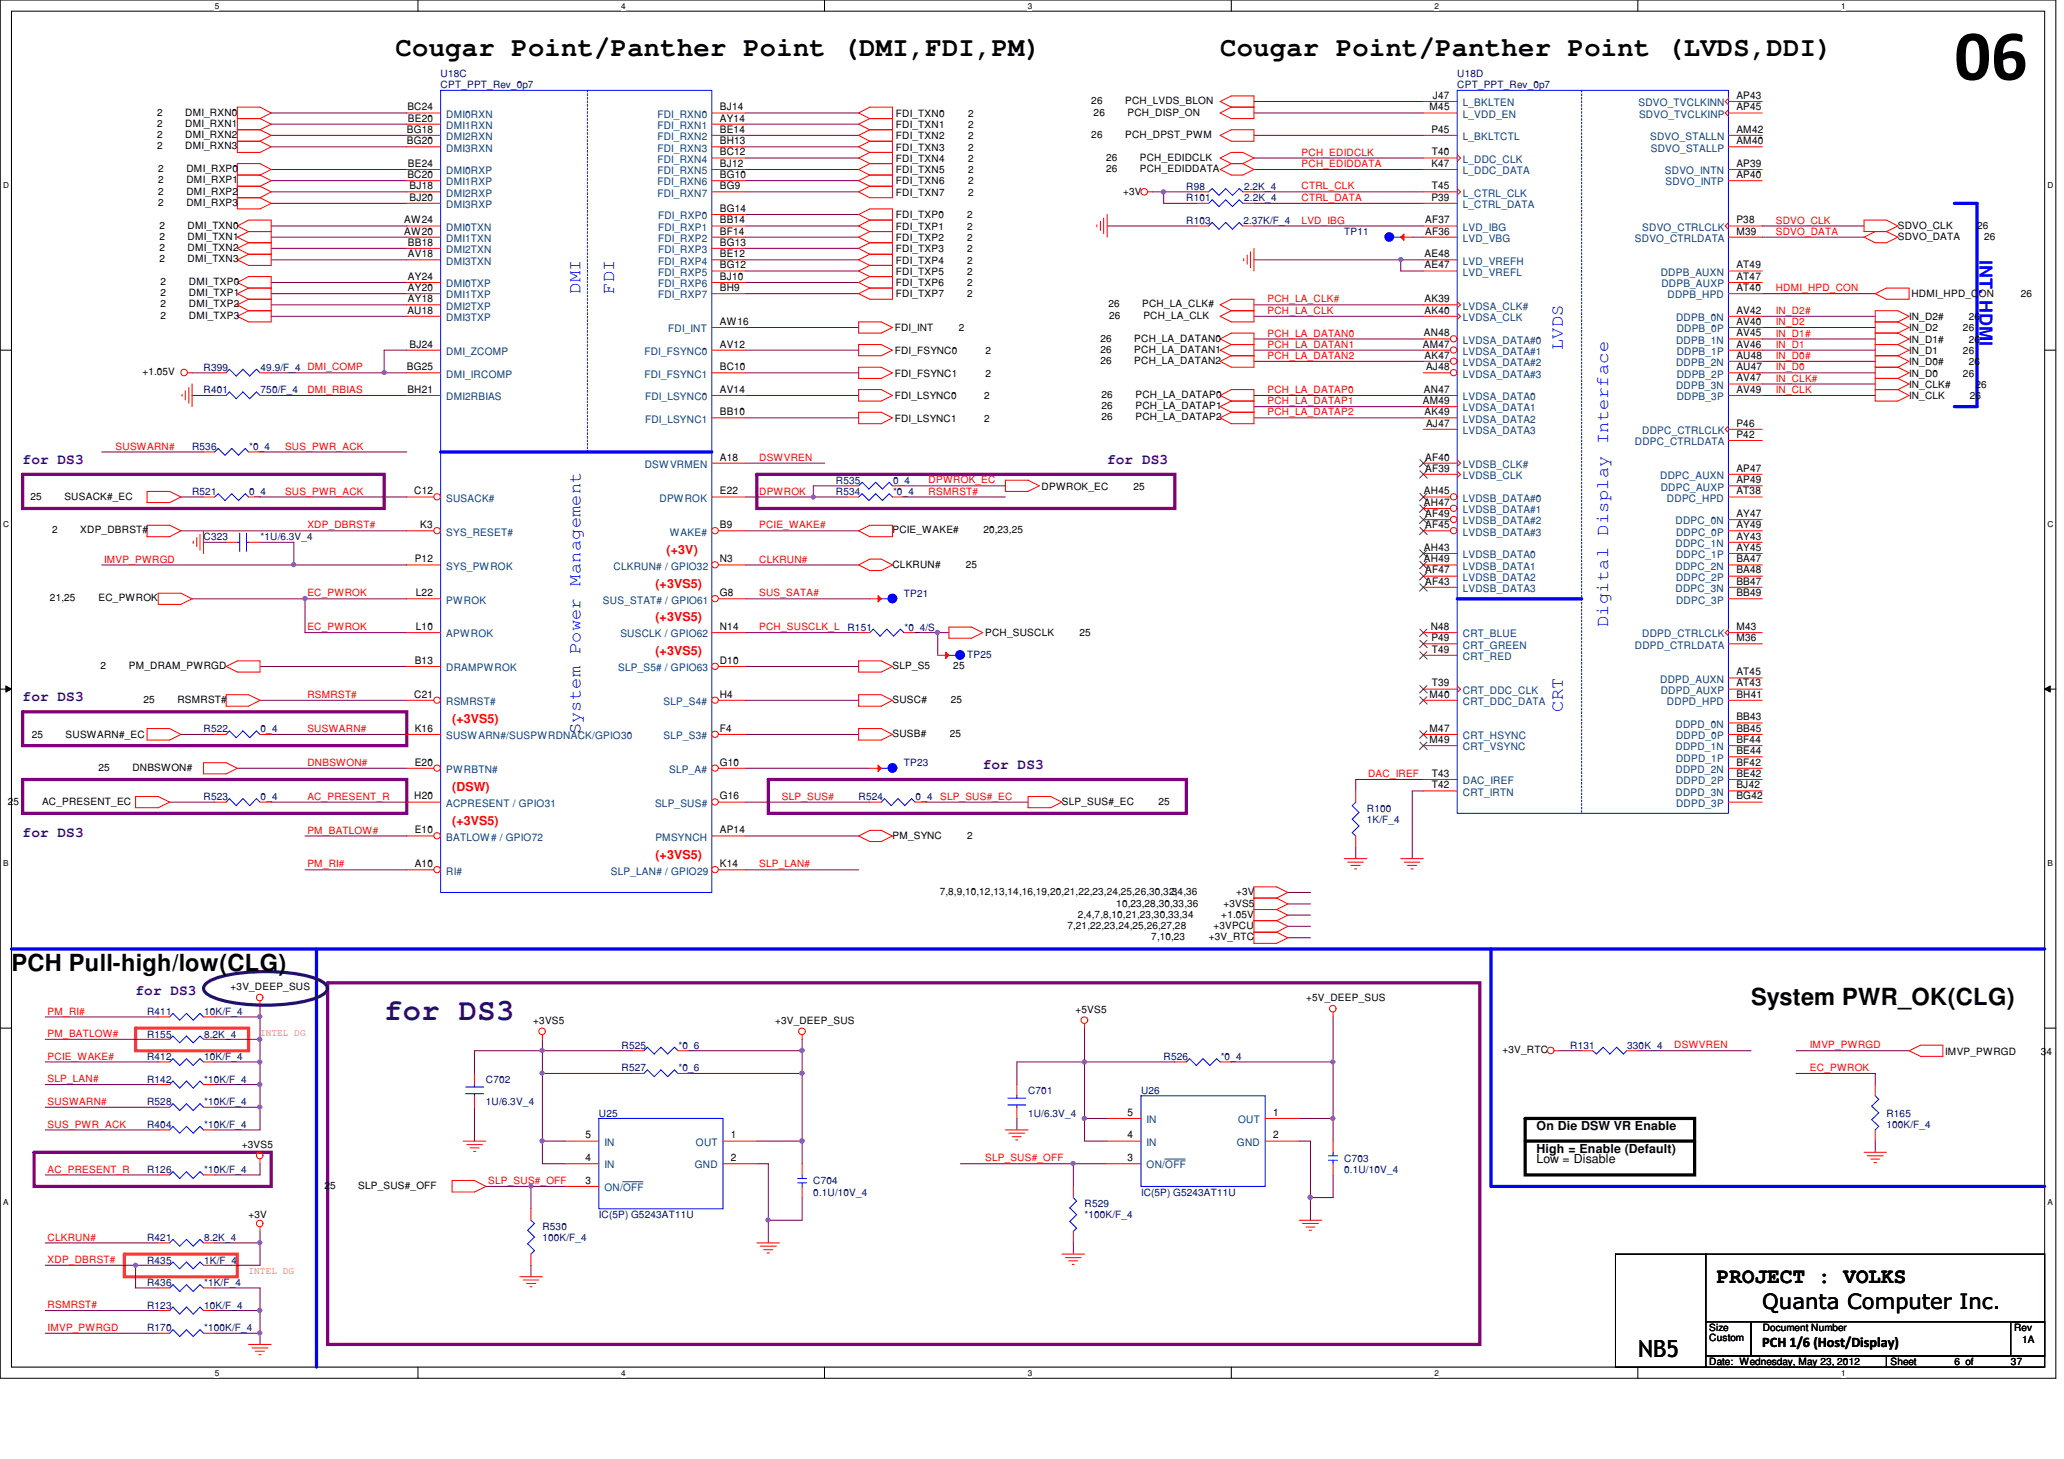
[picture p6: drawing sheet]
<svg xmlns="http://www.w3.org/2000/svg" width="297mm" height="210mm" viewBox="0 0 297 210" stroke-linecap="round" stroke-linejoin="round" font-family="sans-serif">
<defs><g id="words">
<text font-size="10.4" x="281.3" y="11.5">06</text>
<text font-size="4.4" fill="#3f007f" x="55.3" y="146.7">for DS3</text>
<g font-size="3.9">
<text x="56.9" y="8.1">Cougar Point/Panther Point (DMI,FDI,PM)</text>
<text x="175.6" y="8.1">Cougar Point/Panther Point (LVDS,DDI)</text>
</g>
<g font-size="3.4">
<text x="1.6" y="139.7">PCH Pull-high/low(CLG)</text>
<text x="252" y="144.6">System PWR_OK(CLG)</text>
<text x="235.7" y="195.2">NB5</text>
</g>
<g font-size="3">
<text x="247.1" y="184.6">PROJECT : VOLKS</text>
<text x="253.6" y="188.3">Quanta Computer Inc.</text>
</g>
<g font-size="2.6" fill="#00f">
<text x="284.9" y="37.4" transform="rotate(90 284.9 37.4)">INT. HDMI</text>
<text x="83.5" y="42.2" transform="rotate(-90 83.5 42.2)">DMI</text>
<text x="88.4" y="42.2" transform="rotate(-90 88.4 42.2)">FDI</text>
<text x="224.9" y="50.4" transform="rotate(-90 224.9 50.4)">LVDS</text>
<text x="231.4" y="90.2" transform="rotate(-90 231.4 90.2)">Digital Display Interface</text>
<text x="83.5" y="105.7" transform="rotate(-90 83.5 105.7)">System Power Management</text>
<text x="224.9" y="102.4" transform="rotate(-90 224.9 102.4)">CRT</text>
</g>
<g font-size="2.1" fill="#3f007f">
<text x="3.3" y="66.7">for DS3</text>
<text x="159.3" y="66.7">for DS3</text>
<text x="3.3" y="100.8">for DS3</text>
<text x="141.4" y="110.6">for DS3</text>
<text x="3.3" y="120.4">for DS3</text>
<text x="19.5" y="143.1">for DS3</text>
</g>
<text font-size="2.1" x="253.6" y="193.8">PCH 1/6 (Host/Display)</text>
<g font-size="1.8" fill="#f00">
<text x="95.9" y="79.7">(+3V)</text>
<text x="94.3" y="84.5">(+3VS5)</text>
<text x="94.3" y="89.4">(+3VS5)</text>
<text x="94.3" y="94.3">(+3VS5)</text>
<text x="65.1" y="104.1">(+3VS5)</text>
<text x="65.1" y="113.8">(DSW)</text>
<text x="65.1" y="118.7">(+3VS5)</text>
<text x="94.3" y="123.6">(+3VS5)</text>
</g>
<g font-size="1.8">
<text x="221.1" y="162.6">On Die DSW VR Enable</text>
<text x="221.1" y="165.8">High = Enable (Default)</text>
<text x="221.1" y="167.4">Low = Disable</text>
</g>
<g font-size="1.5">
<text x="58.6" y="15.9">BC24</text>
<text x="58.7" y="17.5">BE20</text>
<text x="103.6" y="15.9">BJ14</text>
<text x="103.6" y="17.5">AY14</text>
<text x="205.7" y="15.9">M45</text>
<text x="206.2" y="14.2">J47</text>
<text x="249.9" y="15.9">AP45</text>
<text x="249.9" y="14.2">AP43</text>
<text x="58.5" y="19.1">BG18</text>
<text x="58.5" y="20.7">BG20</text>
<text x="103.6" y="19.1">BE14</text>
<text x="103.6" y="20.7">BH13</text>
<text x="103.6" y="22.4">BC12</text>
<text x="206" y="19.1">P45</text>
<text x="206.1" y="22.4">T40</text>
<text x="249.9" y="20.7">AM40</text>
<text x="249.9" y="19.1">AM42</text>
<text x="58.6" y="25.6">BC20</text>
<text x="58.7" y="24">BE24</text>
<text x="58.9" y="27.2">BJ18</text>
<text x="58.9" y="28.9">BJ20</text>
<text x="103.6" y="24">BJ12</text>
<text x="103.6" y="25.6">BG10</text>
<text x="103.6" y="27.2">BG9</text>
<text x="206" y="28.9">P39</text>
<text x="206" y="24">K47</text>
<text x="206.1" y="27.2">T45</text>
<text x="249.9" y="25.6">AP40</text>
<text x="249.9" y="24">AP39</text>
<text x="58.2" y="32.1">AW24</text>
<text x="58.2" y="33.7">AW20</text>
<text x="58.7" y="35.3">BB18</text>
<text x="103.6" y="30.5">BG14</text>
<text x="103.6" y="32.1">BB14</text>
<text x="103.6" y="33.7">BF14</text>
<text x="103.6" y="35.3">BG13</text>
<text x="205.1" y="32.1">AF37</text>
<text x="205.1" y="33.7">AF36</text>
<text x="249.9" y="32.1">P38</text>
<text x="249.9" y="33.7">M39</text>
<text x="58.7" y="37">AV18</text>
<text x="58.7" y="40.3">AY24</text>
<text x="58.7" y="41.9">AY20</text>
<text x="103.6" y="37">BE12</text>
<text x="103.6" y="38.6">BG12</text>
<text x="103.6" y="40.3">BJ10</text>
<text x="103.6" y="41.9">BH9</text>
<text x="205" y="37">AE48</text>
<text x="205" y="38.6">AE47</text>
<text x="249.9" y="38.6">AT49</text>
<text x="249.9" y="40.3">AT47</text>
<text x="249.9" y="41.9">AT40</text>
<text x="58.6" y="45.1">AU18</text>
<text x="58.7" y="43.5">AY18</text>
<text x="103.6" y="46.7">AW16</text>
<text x="205" y="43.5">AK39</text>
<text x="205" y="45.1">AK40</text>
<text x="249.9" y="45.1">AV42</text>
<text x="249.9" y="46.7">AV40</text>
<text x="58.5" y="53.3">BG25</text>
<text x="58.9" y="50">BJ24</text>
<text x="103.6" y="50">AV12</text>
<text x="103.6" y="53.3">BC10</text>
<text x="204.8" y="50">AM47</text>
<text x="204.9" y="48.4">AN48</text>
<text x="205" y="51.6">AK47</text>
<text x="205.2" y="53.3">AJ48</text>
<text x="249.9" y="48.4">AV45</text>
<text x="249.9" y="51.6">AU48</text>
<text x="249.9" y="50">AV46</text>
<text x="249.9" y="53.3">AU47</text>
<text x="58.6" y="56.5">BH21</text>
<text x="103.6" y="56.5">AV14</text>
<text x="103.6" y="59.7">BB10</text>
<text x="204.8" y="58.1">AM49</text>
<text x="204.9" y="56.5">AN47</text>
<text x="205" y="59.7">AK49</text>
<text x="249.9" y="54.9">AV47</text>
<text x="249.9" y="56.5">AV49</text>
<text x="205.2" y="61.4">AJ47</text>
<text x="249.9" y="61.4">P46</text>
<text x="249.9" y="63">P42</text>
<text x="59.6" y="71.1">C12</text>
<text x="103.6" y="71.1">E22</text>
<text x="103.6" y="66.3">A18</text>
<text x="204.9" y="71.1">AH45</text>
<text x="205.1" y="66.3">AF40</text>
<text x="205.1" y="67.9">AF39</text>
<text x="249.9" y="67.9">AP47</text>
<text x="249.9" y="69.5">AP49</text>
<text x="249.9" y="71.1">AT38</text>
<text x="60.5" y="76">K3</text>
<text x="103.6" y="76">B9</text>
<text x="204.9" y="72.8">AH47</text>
<text x="205.1" y="74.4">AF49</text>
<text x="205.1" y="76">AF45</text>
<text x="249.9" y="74.4">AY47</text>
<text x="249.9" y="77.6">AY43</text>
<text x="249.9" y="76">AY49</text>
<text x="59.7" y="80.9">P12</text>
<text x="103.6" y="80.9">N3</text>
<text x="204.9" y="79.2">AH43</text>
<text x="204.9" y="80.9">AH49</text>
<text x="205.1" y="82.5">AF47</text>
<text x="249.9" y="80.9">BA47</text>
<text x="249.9" y="79.2">AY45</text>
<text x="249.9" y="82.5">BA48</text>
<text x="59.9" y="85.8">L22</text>
<text x="103.6" y="85.8">G8</text>
<text x="205.1" y="84.1">AF43</text>
<text x="249.9" y="84.1">BB47</text>
<text x="249.9" y="85.8">BB49</text>
<text x="59.7" y="95.5">B13</text>
<text x="59.9" y="90.6">L10</text>
<text x="103.6" y="95.5">D10</text>
<text x="103.6" y="90.6">N14</text>
<text x="205.9" y="90.6">N48</text>
<text x="206" y="92.2">P49</text>
<text x="206.1" y="93.9">T49</text>
<text x="249.9" y="90.6">M43</text>
<text x="249.9" y="92.2">M36</text>
<text x="59.6" y="100.4">C21</text>
<text x="103.6" y="100.4">H4</text>
<text x="205.7" y="100.4">M40</text>
<text x="206.1" y="98.8">T39</text>
<text x="249.9" y="97.2">AT45</text>
<text x="249.9" y="98.8">AT43</text>
<text x="249.9" y="100.4">BH41</text>
<text x="59.7" y="105.3">K16</text>
<text x="103.6" y="105.3">F4</text>
<text x="205.7" y="105.3">M47</text>
<text x="205.7" y="106.9">M49</text>
<text x="249.9" y="103.6">BB43</text>
<text x="249.9" y="106.9">BF44</text>
<text x="249.9" y="105.3">BB45</text>
<text x="59.7" y="110.2">E20</text>
<text x="103.6" y="110.2">G10</text>
<text x="206.1" y="113.4">T42</text>
<text x="206.1" y="111.8">T43</text>
<text x="249.9" y="110.2">BF42</text>
<text x="249.9" y="113.4">BJ42</text>
<text x="249.9" y="111.8">BE42</text>
<text x="249.9" y="108.5">BE44</text>
<text x="59.6" y="115">H20</text>
<text x="59.7" y="119.9">E10</text>
<text x="103.6" y="119.9">AP14</text>
<text x="103.6" y="115">G16</text>
<text x="249.9" y="115">BG42</text>
<text x="59.7" y="124.8">A10</text>
<text x="103.6" y="124.8">K14</text>
<text x="162.3" y="160.5">5</text>
<text x="183.2" y="160.5">1</text>
<text x="84.2" y="167">4</text>
<text x="84.2" y="163.8">5</text>
<text x="105.2" y="163.8">1</text>
<text x="105.2" y="167">2</text>
<text x="162.3" y="167">3</text>
<text x="162.3" y="163.8">4</text>
<text x="183.2" y="163.8">2</text>
<text x="84.2" y="170.3">3</text>
</g>
<g font-size="1.5" fill="#003f7f">
<text x="64.2" y="16.9">DMI0RXN</text>
<text x="94.6" y="16.9">FDI_RXN0</text>
<text x="210.5" y="15.3">L_BKLTEN</text>
<text x="210.5" y="16.9">L_VDD_EN</text>
<text x="235.8" y="15.3">SDVO_TVCLKINN</text>
<text x="235.9" y="16.9">SDVO_TVCLKINP</text>
<text x="64.2" y="18.5">DMI1RXN</text>
<text x="64.2" y="20.2">DMI2RXN</text>
<text x="64.2" y="21.8">DMI3RXN</text>
<text x="94.6" y="18.5">FDI_RXN1</text>
<text x="94.6" y="20.2">FDI_RXN2</text>
<text x="94.6" y="21.8">FDI_RXN3</text>
<text x="94.6" y="23.4">FDI_RXN4</text>
<text x="210.5" y="20.2">L_BKLTCTL</text>
<text x="210.5" y="23.4">L_DDC_CLK</text>
<text x="237.5" y="20.2">SDVO_STALLN</text>
<text x="237.6" y="21.8">SDVO_STALLP</text>
<text x="64.2" y="25.1">DMI0RXP</text>
<text x="64.2" y="26.7">DMI1RXP</text>
<text x="64.2" y="28.3">DMI2RXP</text>
<text x="64.2" y="29.9">DMI3RXP</text>
<text x="94.6" y="25.1">FDI_RXN5</text>
<text x="94.6" y="26.7">FDI_RXN6</text>
<text x="94.6" y="28.3">FDI_RXN7</text>
<text x="210.5" y="28.3">L_CTRL_CLK</text>
<text x="210.5" y="29.9">L_CTRL_DATA</text>
<text x="210.5" y="25.1">L_DDC_DATA</text>
<text x="239.6" y="25.1">SDVO_INTN</text>
<text x="239.7" y="26.7">SDVO_INTP</text>
<text x="64.2" y="33.2">DMI0TXN</text>
<text x="64.2" y="34.8">DMI1TXN</text>
<text x="94.7" y="31.5">FDI_RXP0</text>
<text x="94.7" y="33.2">FDI_RXP1</text>
<text x="94.7" y="34.8">FDI_RXP2</text>
<text x="210.5" y="33.2">LVD_IBG</text>
<text x="210.5" y="34.8">LVD_VBG</text>
<text x="235.3" y="34.8">SDVO_CTRLDATA</text>
<text x="236.3" y="33.2">SDVO_CTRLCLK</text>
<text x="64.2" y="36.4">DMI2TXN</text>
<text x="64.2" y="38.1">DMI3TXN</text>
<text x="64.2" y="41.3">DMI0TXP</text>
<text x="94.7" y="36.4">FDI_RXP3</text>
<text x="94.7" y="38.1">FDI_RXP4</text>
<text x="94.7" y="39.7">FDI_RXP5</text>
<text x="94.7" y="41.3">FDI_RXP6</text>
<text x="210.5" y="38.1">LVD_VREFH</text>
<text x="210.5" y="39.7">LVD_VREFL</text>
<text x="239" y="39.7">DDPB_AUXN</text>
<text x="239.1" y="41.3">DDPB_AUXP</text>
<text x="64.2" y="42.9">DMI1TXP</text>
<text x="64.2" y="44.5">DMI2TXP</text>
<text x="64.2" y="46.2">DMI3TXP</text>
<text x="94.7" y="42.9">FDI_RXP7</text>
<text x="96.2" y="47.8">FDI_INT</text>
<text x="210.5" y="44.5">LVDSA_CLK#</text>
<text x="210.5" y="46.2">LVDSA_CLK</text>
<text x="240" y="42.9">DDPB_HPD</text>
<text x="241.2" y="46.2">DDPB_0N</text>
<text x="241.3" y="47.8">DDPB_0P</text>
<text x="64.2" y="51.1">DMI_ZCOMP</text>
<text x="92.7" y="51.1">FDI_FSYNC0</text>
<text x="210.5" y="49.4">LVDSA_DATA#0</text>
<text x="210.5" y="51.1">LVDSA_DATA#1</text>
<text x="210.5" y="52.7">LVDSA_DATA#2</text>
<text x="241.2" y="49.4">DDPB_1N</text>
<text x="241.2" y="52.7">DDPB_2N</text>
<text x="241.3" y="51.1">DDPB_1P</text>
<text x="64.2" y="54.3">DMI_IRCOMP</text>
<text x="64.2" y="57.6">DMI2RBIAS</text>
<text x="92.7" y="54.3">FDI_FSYNC1</text>
<text x="92.8" y="57.6">FDI_LSYNC0</text>
<text x="210.5" y="54.3">LVDSA_DATA#3</text>
<text x="210.5" y="57.6">LVDSA_DATA0</text>
<text x="210.5" y="59.2">LVDSA_DATA1</text>
<text x="241.2" y="55.9">DDPB_3N</text>
<text x="241.3" y="54.3">DDPB_2P</text>
<text x="241.3" y="57.6">DDPB_3P</text>
<text x="92.8" y="60.8">FDI_LSYNC1</text>
<text x="210.5" y="60.8">LVDSA_DATA2</text>
<text x="210.5" y="62.4">LVDSA_DATA3</text>
<text x="235.3" y="64.1">DDPC_CTRLDATA</text>
<text x="236.3" y="62.4">DDPC_CTRLCLK</text>
<text x="92.8" y="67.3">DSWVRMEN</text>
<text x="210.5" y="67.3">LVDSB_CLK#</text>
<text x="210.5" y="68.9">LVDSB_CLK</text>
<text x="238.9" y="68.9">DDPC_AUXN</text>
<text x="239" y="70.6">DDPC_AUXP</text>
<text x="64.2" y="77">SYS_RESET#</text>
<text x="64.2" y="72.2">SUSACK#</text>
<text x="94.9" y="72.2">DPWROK</text>
<text x="96.4" y="77">WAKE#</text>
<text x="210.5" y="72.2">LVDSB_DATA#0</text>
<text x="210.5" y="73.8">LVDSB_DATA#1</text>
<text x="210.5" y="75.4">LVDSB_DATA#2</text>
<text x="210.5" y="77">LVDSB_DATA#3</text>
<text x="239.9" y="72.2">DDPC_HPD</text>
<text x="241.1" y="75.4">DDPC_0N</text>
<text x="241.2" y="77">DDPC_0P</text>
<text x="64.2" y="82">SYS_PWROK</text>
<text x="88.3" y="82">CLKRUN# / GPIO32</text>
<text x="210.5" y="80.3">LVDSB_DATA0</text>
<text x="210.5" y="82">LVDSB_DATA1</text>
<text x="210.5" y="83.6">LVDSB_DATA2</text>
<text x="241.1" y="78.7">DDPC_1N</text>
<text x="241.1" y="82">DDPC_2N</text>
<text x="241.2" y="80.3">DDPC_1P</text>
<text x="241.2" y="83.6">DDPC_2P</text>
<text x="64.2" y="86.8">PWROK</text>
<text x="86.8" y="86.8">SUS_STAT# / GPIO61</text>
<text x="210.5" y="85.2">LVDSB_DATA3</text>
<text x="241.1" y="85.2">DDPC_3N</text>
<text x="241.2" y="86.8">DDPC_3P</text>
<text x="64.2" y="91.7">APWROK</text>
<text x="89.3" y="91.7">SUSCLK / GPIO62</text>
<text x="210.5" y="91.7">CRT_BLUE</text>
<text x="210.5" y="93.3">CRT_GREEN</text>
<text x="210.5" y="95">CRT_RED</text>
<text x="235.3" y="93.3">DDPD_CTRLDATA</text>
<text x="236.3" y="91.7">DDPD_CTRLCLK</text>
<text x="64.2" y="101.4">RSMRST#</text>
<text x="64.2" y="96.6">DRAMPWROK</text>
<text x="89" y="96.6">SLP_S5# / GPIO63</text>
<text x="95.5" y="101.4">SLP_S4#</text>
<text x="210.5" y="99.8">CRT_DDC_CLK</text>
<text x="210.5" y="101.4">CRT_DDC_DATA</text>
<text x="238.9" y="98.2">DDPD_AUXN</text>
<text x="239" y="99.8">DDPD_AUXP</text>
<text x="239.9" y="101.4">DDPD_HPD</text>
<text x="64.2" y="106.3">SUSWARN#/SUSPWRDNACK/GPIO30</text>
<text x="95.5" y="106.3">SLP_S3#</text>
<text x="210.5" y="106.3">CRT_HSYNC</text>
<text x="210.5" y="108">CRT_VSYNC</text>
<text x="241.1" y="104.7">DDPD_0N</text>
<text x="241.1" y="108">DDPD_1N</text>
<text x="241.2" y="106.3">DDPD_0P</text>
<text x="64.2" y="111.2">PWRBTN#</text>
<text x="96.3" y="111.2">SLP_A#</text>
<text x="210.5" y="112.8">DAC_IREF</text>
<text x="241.1" y="111.2">DDPD_2N</text>
<text x="241.2" y="112.8">DDPD_2P</text>
<text x="241.2" y="109.6">DDPD_1P</text>
<text x="64.2" y="116.1">ACPRESENT / GPIO31</text>
<text x="94.3" y="116.1">SLP_SUS#</text>
<text x="210.5" y="114.5">CRT_IRTN</text>
<text x="241.1" y="114.5">DDPD_3N</text>
<text x="241.2" y="116.1">DDPD_3P</text>
<text x="64.2" y="125.8">RI#</text>
<text x="64.2" y="120.9">BATLOW# / GPIO72</text>
<text x="87.9" y="125.8">SLP_LAN# / GPIO29</text>
<text x="94.3" y="120.9">PMSYNCH</text>
<text x="165" y="161.6">IN</text>
<text x="178.2" y="161.6">OUT</text>
<text x="87" y="164.8">IN</text>
<text x="100.2" y="164.8">OUT</text>
<text x="165" y="164.8">IN</text>
<text x="178" y="164.8">GND</text>
<text x="87" y="171.4">ON/OFF</text>
<text x="87" y="168.1">IN</text>
<text x="100" y="168.1">GND</text>
<text x="165" y="168.1">ON/OFF</text>
</g>
<g font-size="1.4" fill="#00007f">
<text x="63.4" y="11.1">U18C</text>
<text x="209.7" y="11.1">U18D</text>
<text x="63.4" y="12.7">CPT_PPT_Rev_0p7</text>
<text x="209.7" y="12.7">CPT_PPT_Rev_0p7</text>
<text x="170.7" y="27.3">R98</text>
<text x="170.7" y="29">R101</text>
<text x="179" y="27.3">2.2K_4</text>
<text x="179.1" y="29">2.2K_4</text>
<text x="170.7" y="32.2">R103</text>
<text x="178.9" y="32.2">2.37K/F_4</text>
<text x="193.5" y="33.9">TP11</text>
<text x="29.3" y="53.3">R399</text>
<text x="37.5" y="53.3">49.9/F_4 DMI_COMP</text>
<text x="29.3" y="56.6">R401</text>
<text x="37.5" y="56.6">750/F_4</text>
<text x="27.6" y="64.7">R536</text>
<text x="35.8" y="64.7">*0_4</text>
<text x="27.6" y="71.2">R521</text>
<text x="35.8" y="71.2">0_4</text>
<text x="120.3" y="69.6">R535</text>
<text x="120.3" y="71.2">R534</text>
<text x="128.5" y="69.6">0_4</text>
<text x="128.5" y="71.2">*0_4</text>
<text x="29.3" y="77.7">C323</text>
<text x="37.5" y="77.7">*1U/6.3V_4</text>
<text x="130.1" y="85.9">TP21</text>
<text x="122" y="90.8">R151</text>
<text x="130.2" y="90.8">*0_4/S</text>
<text x="139.2" y="94.7">TP25</text>
<text x="29.3" y="105.4">R522</text>
<text x="37.5" y="105.4">0_4</text>
<text x="130.1" y="110.2">TP23</text>
<text x="29.3" y="115.1">R523</text>
<text x="37.5" y="115.1">0_4</text>
<text x="123.6" y="115.1">R524</text>
<text x="131.8" y="115.1">0_4</text>
<text x="196.7" y="116.8">R100</text>
<text x="196.7" y="118.4">1K/F_4</text>
<text x="21.2" y="146">R411</text>
<text x="21.2" y="149.3">R155</text>
<text x="29.4" y="146">10K/F_4</text>
<text x="29.4" y="149.3">8.2K_4</text>
<text x="21.2" y="152.5">R412</text>
<text x="21.2" y="155.8">R142</text>
<text x="29.4" y="152.5">10K/F_4</text>
<text x="29.4" y="155.8">*10K/F_4</text>
<text x="69.9" y="155.8">C702</text>
<text x="89.4" y="154.1">R527</text>
<text x="89.4" y="150.9">R525</text>
<text x="97.7" y="154.1">*0_6</text>
<text x="97.7" y="150.9">*0_6</text>
<text x="167.5" y="152.5">R526</text>
<text x="175.7" y="152.5">*0_4</text>
<text x="226" y="150.9">R131</text>
<text x="234.2" y="150.9">330K_4</text>
<text x="21.2" y="159">R528</text>
<text x="29.4" y="159">*10K/F_4</text>
<text x="69.9" y="159">1U/6.3V_4</text>
<text x="86.2" y="160.7">U25</text>
<text x="148" y="157.4">C701</text>
<text x="148" y="160.7">1U/6.3V_4</text>
<text x="164.2" y="157.4">U26</text>
<text x="271.5" y="160.7">R165</text>
<text x="21.2" y="162.3">R404</text>
<text x="29.4" y="162.3">*10K/F_4</text>
<text x="193.5" y="167.1">C703</text>
<text x="271.5" y="162.3">100K/F_4</text>
<text x="21.2" y="168.8">R126</text>
<text x="29.4" y="168.8">*10K/F_4</text>
<text x="117" y="170.4">C704</text>
<text x="117" y="172">0.1U/10V_4</text>
<text x="156.1" y="173.7">R529</text>
<text x="164.2" y="172">IC(5P) G5243AT11U</text>
<text x="193.5" y="168.8">0.1U/10V_4</text>
<text x="21.2" y="178.5">R421</text>
<text x="29.4" y="178.5">8.2K_4</text>
<text x="78.1" y="176.9">R530</text>
<text x="78.1" y="178.5">100K/F_4</text>
<text x="86.2" y="175.3">IC(5P) G5243AT11U</text>
<text x="156.1" y="175.3">*100K/F_4</text>
<text x="21.2" y="185">R436</text>
<text x="21.2" y="181.8">R435</text>
<text x="29.4" y="185">*1K/F_4</text>
<text x="29.4" y="181.8">1K/F_4</text>
<text x="21.2" y="191.5">R170</text>
<text x="21.2" y="188.3">R123</text>
<text x="29.4" y="191.5">*100K/F_4</text>
<text x="29.4" y="188.3">10K/F_4</text>
</g>
<g font-size="1.4">
<text x="22.6" y="16.6">2</text>
<text x="26.7" y="16.6">DMI_RXN0</text>
<text x="128.9" y="16.8">FDI_TXN0</text>
<text x="139.4" y="16.8">2</text>
<text x="157.1" y="15">26</text>
<text x="157.4" y="16.6">26</text>
<text x="161.9" y="15">PCH_LVDS_BLON</text>
<text x="162.3" y="16.6">PCH_DISP_ON</text>
<text x="22.6" y="18.2">2</text>
<text x="22.6" y="19.9">2</text>
<text x="22.6" y="21.5">2</text>
<text x="26.7" y="18.2">DMI_RXN1</text>
<text x="26.7" y="19.9">DMI_RXN2</text>
<text x="26.7" y="21.5">DMI_RXN3</text>
<text x="128.9" y="18.4">FDI_TXN1</text>
<text x="128.9" y="20">FDI_TXN2</text>
<text x="128.9" y="21.7">FDI_TXN3</text>
<text x="128.9" y="23.3">FDI_TXN4</text>
<text x="139.4" y="18.4">2</text>
<text x="139.4" y="20">2</text>
<text x="139.4" y="21.7">2</text>
<text x="139.4" y="23.3">2</text>
<text x="157.1" y="19.9">26</text>
<text x="159.2" y="23.1">26</text>
<text x="161.9" y="19.9">PCH_DPST_PWM</text>
<text x="164" y="23.1">PCH_EDIDCLK</text>
<text x="22.8" y="24.8">2</text>
<text x="22.8" y="26.4">2</text>
<text x="22.8" y="28">2</text>
<text x="22.8" y="29.6">2</text>
<text x="26.8" y="24.8">DMI_RXP0</text>
<text x="26.8" y="26.4">DMI_RXP1</text>
<text x="26.8" y="28">DMI_RXP2</text>
<text x="26.8" y="29.6">DMI_RXP3</text>
<text x="128.9" y="24.9">FDI_TXN5</text>
<text x="128.9" y="26.5">FDI_TXN6</text>
<text x="128.9" y="28.2">FDI_TXN7</text>
<text x="139.4" y="24.9">2</text>
<text x="139.4" y="26.5">2</text>
<text x="139.4" y="28.2">2</text>
<text x="159.2" y="24.8">26</text>
<text x="161.6" y="28">+3V</text>
<text x="164" y="24.8">PCH_EDIDDATA</text>
<text x="22.9" y="32.9">2</text>
<text x="22.9" y="34.5">2</text>
<text x="27" y="32.9">DMI_TXN0</text>
<text x="27" y="34.5">DMI_TXN1</text>
<text x="128.9" y="33">FDI_TXP1</text>
<text x="128.9" y="31.4">FDI_TXP0</text>
<text x="128.9" y="34.7">FDI_TXP2</text>
<text x="139.2" y="33">2</text>
<text x="139.2" y="31.4">2</text>
<text x="139.2" y="34.7">2</text>
<text x="273.1" y="34.5">SDVO_DATA</text>
<text x="273.1" y="32.9">SDVO_CLK</text>
<text x="284.5" y="32.9">26</text>
<text x="285.5" y="34.5">26</text>
<text x="22.9" y="36.1">2</text>
<text x="22.9" y="37.8">2</text>
<text x="23.1" y="41">2</text>
<text x="27" y="36.1">DMI_TXN2</text>
<text x="27" y="37.8">DMI_TXN3</text>
<text x="27.2" y="41">DMI_TXP0</text>
<text x="128.9" y="37.9">FDI_TXP4</text>
<text x="128.9" y="39.5">FDI_TXP5</text>
<text x="128.9" y="41.1">FDI_TXP6</text>
<text x="128.9" y="36.3">FDI_TXP3</text>
<text x="139.2" y="37.9">2</text>
<text x="139.2" y="39.5">2</text>
<text x="139.2" y="41.1">2</text>
<text x="139.2" y="36.3">2</text>
<text x="23.1" y="42.6">2</text>
<text x="23.1" y="44.2">2</text>
<text x="23.1" y="45.9">2</text>
<text x="27.2" y="42.6">DMI_TXP1</text>
<text x="27.2" y="44.2">DMI_TXP2</text>
<text x="27.2" y="45.9">DMI_TXP3</text>
<text x="128.8" y="47.7">FDI_INT</text>
<text x="128.9" y="42.8">FDI_TXP7</text>
<text x="138" y="47.7">2</text>
<text x="139.2" y="42.8">2</text>
<text x="159.5" y="44.2">26</text>
<text x="159.6" y="45.9">26</text>
<text x="164.4" y="44.2">PCH_LA_CLK#</text>
<text x="164.5" y="45.9">PCH_LA_CLK</text>
<text x="274.7" y="46.1">IN_D2#</text>
<text x="274.7" y="47.7">IN_D2</text>
<text x="275.1" y="42.8">HDMI_HPD_C</text>
<text x="282.5" y="47.7">26</text>
<text x="283.3" y="46.1">26</text>
<text x="284.8" y="42.8">ON</text>
<text x="290.8" y="42.8">26</text>
<text x="128.8" y="50.9">FDI_FSYNC0</text>
<text x="141.8" y="50.9">2</text>
<text x="158.4" y="49.1">26</text>
<text x="158.4" y="52.4">26</text>
<text x="158.4" y="50.8">26</text>
<text x="163.2" y="49.1">PCH_LA_DATAN0</text>
<text x="163.2" y="52.4">PCH_LA_DATAN2</text>
<text x="163.2" y="50.8">PCH_LA_DATAN1</text>
<text x="274.7" y="52.5">IN_D0#</text>
<text x="274.7" y="49.3">IN_D1#</text>
<text x="274.7" y="50.9">IN_D1</text>
<text x="282.5" y="50.9">26</text>
<text x="283.3" y="52.5">26</text>
<text x="283.3" y="49.3">26</text>
<text x="20.5" y="54">+1.05V</text>
<text x="128.8" y="54.2">FDI_FSYNC1</text>
<text x="128.8" y="57.4">FDI_LSYNC0</text>
<text x="141.6" y="57.4">2</text>
<text x="141.8" y="54.2">2</text>
<text x="158.5" y="58.9">26</text>
<text x="158.5" y="57.3">26</text>
<text x="163.4" y="58.9">PCH_LA_DATAP1</text>
<text x="163.4" y="57.3">PCH_LA_DATAP0</text>
<text x="274.7" y="55.8">IN_CLK#</text>
<text x="274.7" y="57.4">IN_CLK</text>
<text x="274.7" y="54.2">IN_D0</text>
<text x="282.5" y="54.2">26</text>
<text x="283.5" y="57.4">26</text>
<text x="284.3" y="55.8">26</text>
<text x="128.8" y="60.7">FDI_LSYNC1</text>
<text x="141.6" y="60.7">2</text>
<text x="158.5" y="60.5">26</text>
<text x="163.4" y="60.5">PCH_LA_DATAP2</text>
<text x="4.4" y="71.9">25</text>
<text x="9.3" y="71.9">SUSACK#_EC</text>
<text x="149.9" y="70.4">DPWROK_EC</text>
<text x="163.1" y="70.4">25</text>
<text x="7.5" y="76.6">2</text>
<text x="11.6" y="76.6">XDP_DBRST#</text>
<text x="128.4" y="76.8">PCIE_WAKE#</text>
<text x="141.5" y="76.8">20,23,25</text>
<text x="128.4" y="81.7">CLKRUN#</text>
<text x="139" y="81.7">25</text>
<text x="7.2" y="86.5">21,25</text>
<text x="14.2" y="86.5">EC_PWROK</text>
<text x="141.8" y="91.6">PCH_SUSCLK</text>
<text x="155.3" y="91.6">25</text>
<text x="14.5" y="96.3">2</text>
<text x="18.5" y="96.3">PM_DRAM_PWRGD</text>
<text x="20.7" y="101.1">25</text>
<text x="25.5" y="101.1">RSMRST#</text>
<text x="128.4" y="101.1">SUSC#</text>
<text x="128.4" y="96.3">SLP_S5</text>
<text x="136.8" y="101.1">25</text>
<text x="137.2" y="96.3">25</text>
<text x="4.6" y="106.2">25</text>
<text x="9.4" y="106.2">SUSWARN#_EC</text>
<text x="128.4" y="106">SUSB#</text>
<text x="136.7" y="106">25</text>
<text x="14.2" y="110.9">25</text>
<text x="19" y="110.9">DNBSWON#</text>
<text x="1.1" y="115.8">2</text>
<text x="2" y="115.8">5</text>
<text x="6.1" y="115.8">AC_PRESENT_EC</text>
<text x="152.8" y="115.8">SLP_SUS#_EC</text>
<text x="166.7" y="115.8">25</text>
<text x="128.4" y="120.6">PM_SYNC</text>
<text x="139.2" y="120.6">2</text>
<text x="135.3" y="128.8">7,8,9,10,12,13,14,16,19,20,21,22,23,24,25,26,30,323,4,36</text>
<text x="160.7" y="130.4">10,23,28,30,33,36</text>
<text x="176.1" y="130.4">+3VS5</text>
<text x="177.9" y="128.8">+3V</text>
<text x="153.6" y="133.6">7,21,22,23,24,25,26,27,28</text>
<text x="155.1" y="132">2,4,7,8,10,21,23,30,33,34</text>
<text x="165.7" y="135.3">7,10,23</text>
<text x="173.9" y="135.3">+3V_RTC</text>
<text x="174.6" y="133.6">+3VPCU</text>
<text x="175.8" y="132">+1.05V</text>
<text x="33.2" y="142.5">+3V_DEEP_SUS</text>
<text x="76.7" y="147.3">+3VS5</text>
<text x="111.5" y="147.3">+3V_DEEP_SUS</text>
<text x="154.8" y="145.7">+5VS5</text>
<text x="188" y="144.1">+5V_DEEP_SUS</text>
<text x="216.2" y="151.6">+3V_RTC</text>
<text x="279.9" y="151.7">IMVP_PWRGD</text>
<text x="293.7" y="151.7">3</text>
<text x="294.5" y="151.7">4</text>
<text x="34.8" y="165.2">+3VS5</text>
<text x="46.7" y="171.1">2</text>
<text x="47.5" y="171.1">5</text>
<text x="51.6" y="171.1">SLP_SUS#_OFF</text>
<text x="35.8" y="175.3">+3V</text>
<text x="246" y="191.5">Size</text>
<text x="253.7" y="191.5">Document Number</text>
<text x="289.9" y="191.5">Rev</text>
<text x="246" y="196.4">Date: Wednesday, May 23, 2012</text>
<text x="246" y="193">Custom</text>
<text x="272.1" y="196.4">Sheet</text>
<text x="281.3" y="196.4">6 of</text>
<text x="289.4" y="196.4">37</text>
<text x="291" y="193.2">1A</text>
</g>
<g font-size="1.4" fill="#f00">
<text x="187.3" y="22.4">PCH_EDIDCLK</text>
<text x="187.3" y="24">PCH_EDIDDATA</text>
<text x="187.3" y="27.3">CTRL_CLK</text>
<text x="187.3" y="28.9">CTRL_DATA</text>
<text x="187.3" y="32.2">LVD_IBG</text>
<text x="255.6" y="33.8">SDVO_DATA</text>
<text x="255.6" y="32.2">SDVO_CLK</text>
<text x="255.6" y="41.9">HDMI_HPD_CON</text>
<text x="182.4" y="45.2">PCH_LA_CLK</text>
<text x="182.4" y="43.5">PCH_LA_CLK#</text>
<text x="255.6" y="46.8">IN_D2</text>
<text x="255.6" y="45.2">IN_D2#</text>
<text x="182.4" y="48.4">PCH_LA_DATAN0</text>
<text x="182.4" y="51.6">PCH_LA_DATAN2</text>
<text x="182.4" y="50">PCH_LA_DATAN1</text>
<text x="255.6" y="51.6">IN_D0#</text>
<text x="255.6" y="53.3">IN_D0</text>
<text x="255.6" y="48.4">IN_D1#</text>
<text x="255.6" y="50">IN_D1</text>
<text x="44.2" y="56.6">DMI_RBIAS</text>
<text x="182.4" y="56.6">PCH_LA_DATAP0</text>
<text x="182.4" y="59.8">PCH_LA_DATAP2</text>
<text x="182.4" y="58.2">PCH_LA_DATAP1</text>
<text x="255.6" y="54.9">IN_CLK#</text>
<text x="255.6" y="56.6">IN_CLK</text>
<text x="16.6" y="64.7">SUSWARN#</text>
<text x="41" y="64.7">SUS_PWR_ACK</text>
<text x="41" y="71.2">SUS_PWR_ACK</text>
<text x="109.3" y="66.3">DSWVREN</text>
<text x="109.3" y="71.2">DPWROK</text>
<text x="133.6" y="71.2">RSMRST#</text>
<text x="133.6" y="69.6">DPWROK_EC</text>
<text x="44.2" y="76">XDP_DBRST#</text>
<text x="109.3" y="76">PCIE_WAKE#</text>
<text x="15" y="80.9">IMVP_PWRGD</text>
<text x="109.3" y="80.9">CLKRUN#</text>
<text x="44.2" y="85.8">EC_PWROK</text>
<text x="109.3" y="85.8">SUS_SATA#</text>
<text x="44.2" y="90.7">EC_PWROK</text>
<text x="109.3" y="90.7">PCH_SUSCLK_L</text>
<text x="44.2" y="100.4">RSMRST#</text>
<text x="44.2" y="105.3">SUSWARN#</text>
<text x="44.2" y="110.2">DNBSWON#</text>
<text x="196.9" y="111.8">DAC_IREF</text>
<text x="44.2" y="115.1">AC_PRESENT_R</text>
<text x="44.2" y="119.9">PM_BATLOW#</text>
<text x="112.5" y="115.1">SLP_SUS#</text>
<text x="135.3" y="115.1">SLP_SUS#_EC</text>
<text x="44.2" y="124.8">PM_RI#</text>
<text x="109.3" y="124.8">SLP_LAN#</text>
<text x="6.9" y="146">PM_RI#</text>
<text x="6.9" y="149.2">PM_BATLOW#</text>
<text x="6.9" y="152.4">PCIE_WAKE#</text>
<text x="6.9" y="155.7">SLP_LAN#</text>
<text x="241" y="150.8">DSWVREN</text>
<text x="260.5" y="150.8">IMVP_PWRGD</text>
<text x="260.5" y="154.1">EC_PWROK</text>
<text x="6.9" y="159">SUSWARN#</text>
<text x="6.9" y="162.2">SUS_PWR_ACK</text>
<text x="141.8" y="167.1">SLP_SUS#_OFF</text>
<text x="6.9" y="168.7">AC_PRESENT_R</text>
<text x="70.3" y="170.3">SLP_SUS#_OFF</text>
<text x="6.9" y="178.5">CLKRUN#</text>
<text x="6.9" y="181.7">XDP_DBRST#</text>
<text x="6.9" y="191.5">IMVP_PWRGD</text>
<text x="6.9" y="188.2">RSMRST#</text>
</g>
<g font-size="1.4" fill="#ff7f00">
<text x="37.4" y="149.1">INTEL DG</text>
<text x="35.8" y="183.2">INTEL DG</text>
</g>
<g font-size="1.2">
<text x="30.9" y="1.2">5</text>
<text x="89.4" y="1.2">4</text>
<text x="147.9" y="1.2">3</text>
<text x="206.5" y="1.2">2</text>
<text x="265" y="1.2">1</text>
<text x=".5" y="27.1">D</text>
<text x="294.7" y="27.1">D</text>
<text x=".5" y="75.8">C</text>
<text x="294.7" y="75.8">C</text>
<text x=".5" y="124.6">B</text>
<text x="294.7" y="124.6">B</text>
<text x=".5" y="173.3">A</text>
<text x="294.7" y="173.3">A</text>
<text x="30.9" y="197.9">5</text>
<text x="89.4" y="197.9">4</text>
<text x="147.9" y="197.9">3</text>
<text x="206.5" y="197.9">2</text>
<text x="265" y="197.9">1</text>
</g>
</g></defs>
<path d="M0 0h295.9v198.3h-295.9zM1.6 1.6h292.7v195.1h-292.7z" fill="none" stroke="#000" stroke-width=".14"/>
<g fill="#fff">
<path d="M30.9 .2h.6v1.3h-.6z"/>
<path d="M30.9 196.8h.6v1.4h-.6z"/>
</g>
<path d="M60.2 0v1.6M60.2 196.7v1.6" fill="none" stroke="#000" stroke-width=".14"/>
<g fill="#fff">
<path d="M89.4 .2h.6v1.3h-.6z"/>
<path d="M89.4 196.8h.6v1.4h-.6z"/>
</g>
<path d="M118.7 0v1.6M118.7 196.7v1.6" fill="none" stroke="#000" stroke-width=".14"/>
<g fill="#fff">
<path d="M147.9 .2h.6v1.3h-.6z"/>
<path d="M147.9 196.8h.6v1.4h-.6z"/>
</g>
<path d="M177.2 0v1.6M177.2 196.7v1.6" fill="none" stroke="#000" stroke-width=".14"/>
<g fill="#fff">
<path d="M206.5 .2h.5v1.3h-.5z"/>
<path d="M206.5 196.8h.5v1.4h-.5z"/>
</g>
<path d="M235.7 0v1.6M235.7 196.7v1.6" fill="none" stroke="#000" stroke-width=".14"/>
<g fill="#fff">
<path d="M265 .2h.6v1.3h-.6z"/>
<path d="M265 196.8h.6v1.4h-.6z"/>
<path d="M.5 26h.8v1.3h-.8z"/>
<path d="M294.7 26h.8v1.3h-.8z"/>
<path d="M.5 74.8h.8v1.3h-.8z"/>
<path d="M294.7 74.8h.8v1.3h-.8z"/>
</g>
<path d="M0 50.4h1.6M294.3 50.4h1.6" fill="none" stroke="#000" stroke-width=".14"/>
<g fill="#fff">
<path d="M.5 123.5h.7v1.3h-.7z"/>
<path d="M294.7 123.5h.7v1.3h-.7z"/>
</g>
<path d="M0 99.1h1.6M.8 98.7l.8 .4-.8 .5zM294.3 99.1l.8-.4v.9zM294.3 99.1h1.6" fill="none" stroke="#000" stroke-width=".14"/>
<path d="M.8 98.7l.8 .4-.8 .5zM294.3 99.1l.8-.4v.9z" fill="#000"/>
<g fill="#fff">
<path d="M.5 172.3h.7v1.3h-.7z"/>
<path d="M294.7 172.3h.7v1.3h-.7z"/>
</g>
<path d="M0 147.9h1.6M294.3 147.9h1.6" fill="none" stroke="#000" stroke-width=".14"/>
<path d="M281.3 29.3h3.2v29.2h-3.2M1.6 136.5h292.7M45.5 136.5v60.2M214.6 136.5v34.2h79.7" fill="none" stroke="#00f" stroke-width=".47"/>
<path d="M219.5 160.9h24.4v8.1h-24.4zM219.5 164.2h24.4" fill="none" stroke="#000" stroke-width=".47"/>
<path d="M19.5 147.9h16.3v3.3h-16.3zM17.9 180.4h16.3v3.3h-16.3z" fill="none" stroke="#ff7f00" stroke-width=".47"/>
<path d="M3.3 68.2h52v5h-52zM108.9 68.2h60.2v5h-60.2zM3.3 112.1h55.2v4.9h-55.2zM3.3 102.4h55.2v4.9h-55.2zM110.6 112.1h60.1v4.9h-60.1zM47.2 141.4h165.8v52h-165.8zM4.9 165.8h34.1v4.9h-34.1z" fill="none" stroke="#7f007f" stroke-width=".47"/>
<path d="M29.7 141.4a11.8 11.8 0 0 1 5.7-1.5 26.2 26.2 0 0 1 10 .9 2.13 2.13 0 0 1 1.7 1.4 2.15 2.15 0 0 1-1.7 1.4 26.4 26.4 0 0 1-14.4 0 2.14 2.14 0 0 1-1.7-1.4l.1-.4z" fill="none" stroke="#3f007f" stroke-width=".47"/>
<g fill="none" stroke="#7f003f" stroke-width=".14">
<path d="M39 16.3h19.5M39 17.9h19.5M39 19.5h19.5M39 24.4h19.5M39 26h19.5M39 27.6h19.5M39 29.3h19.5M39 32.5h19.5M39 34.1h19.5M39 35.7h19.5M39 37.4h19.5M39 21.1h19.5"/>
<path d="M39 40.6h19.5M39 42.2h19.5M39 43.9h19.5M39 45.5h19.5M58.5 50.4h-3.2v3.2M34.2 110.5h24.3M37.4 100.8h21.1M39 105.7h19.5M39 115.4h19.5M204.8 113.8h-1.6v9.7M204.8 112.1h-9.7v1.7M107.3 120.3h16.3"/>
</g>
<circle cx="55.3" cy="53.6" r=".3" fill="#f0f"/>
<circle cx="55.3" cy="53.6" r=".3" fill="none" stroke="#f0f" stroke-width=".14"/>
<g fill="none" stroke="#7f003f" stroke-width=".14">
<path d="M107.3 17.9h16.3M107.3 16.3h16.3M107.3 19.5h16.3M180.5 16.3h24.3M180.5 19.5h24.3M180.5 14.6h24.3M107.3 22.7h16.3M107.3 24.4h16.3M107.3 26h16.3M107.3 27.6h16.3M107.3 37.4h16.3M107.3 39h16.3"/>
<path d="M107.3 32.5h16.3M107.3 30.9h16.3M107.3 34.1h16.3M107.3 35.7h16.3M107.3 21.1h16.3M180.5 22.7h24.3M180.5 24.4h24.3M180.5 27.6h24.3M180.5 37.4h21.1M180.5 32.5h24.3M180.5 29.3h24.3M27.6 56.9h3.3"/>
<path d="M39 56.9h19.5M55.3 53.6h3.2M107.3 53.6h16.3M107.3 56.9h16.3M107.3 40.6h16.3M107.3 42.2h16.3M107.3 47.1h16.3M107.3 50.4h16.3M26 76.4h32.5M107.3 60.1h16.3M107.3 76.4h16.3M107.3 66.6h11.4"/>
<path d="M42.3 81.3h16.2M43.9 91h14.6M107.3 81.3h16.3M107.3 86.1h17.9M107.3 95.9h16.3M107.3 110.5h17.9M107.3 115.4h17.9M43.9 120.3h14.6M43.9 125.1h14.6"/>
</g>
<circle cx="201.6" cy="37.3" r=".3" fill="#f0f"/>
<circle cx="201.6" cy="37.3" r=".3" fill="none" stroke="#f0f" stroke-width=".14"/>
<g fill="none" stroke="#7f003f" stroke-width=".14">
<path d="M203.2 34.1h1.6M204.8 37.4h-3.2v1.6h3.2M180.5 45.5h24.3M180.5 43.9h24.3M180.5 48.8h24.3M180.5 52h24.3M180.5 50.4h24.3M180.5 56.9h24.3M180.5 58.5h24.3M180.5 60.1h24.3M14.6 81.3h27.7M107.3 105.7h16.3"/>
<path d="M107.3 100.8h16.3M107.3 125.1h16.3"/>
</g>
<circle cx="42.3" cy="81.2" r=".31" fill="#f0f"/>
<circle cx="42.3" cy="81.2" r=".31" fill="none" stroke="#f0f" stroke-width=".14"/>
<path d="M43.9 86.1h14.6M37.4 191.8v1.6" fill="none" stroke="#7f003f" stroke-width=".14"/>
<circle cx="37.4" cy="191.8" r=".3" fill="#f0f"/>
<circle cx="37.4" cy="191.8" r=".3" fill="none" stroke="#f0f" stroke-width=".14"/>
<path d="M30.9 185.3h6.5v3.3" fill="none" stroke="#7f003f" stroke-width=".14"/>
<circle cx="37.4" cy="188.5" r=".31" fill="#f0f"/>
<circle cx="37.4" cy="188.5" r=".31" fill="none" stroke="#f0f" stroke-width=".14"/>
<path d="M37.4 178.8v3.2h-6.5M19.5 182h3.3" fill="none" stroke="#7f003f" stroke-width=".14"/>
<circle cx="19.5" cy="182" r=".3" fill="#f0f"/>
<circle cx="19.5" cy="182" r=".3" fill="none" stroke="#f0f" stroke-width=".14"/>
<path d="M6.5 178.8h16.3M37.4 177.2v1.6h-6.5M6.5 191.8h16.3M30.9 191.8h6.5" fill="none" stroke="#7f003f" stroke-width=".14"/>
<circle cx="37.4" cy="178.8" r=".3" fill="#f0f"/>
<circle cx="37.4" cy="178.8" r=".3" fill="none" stroke="#f0f" stroke-width=".14"/>
<path d="M37.4 149.5v3.3M30.9 169h6.5M6.5 188.6h16.3M6.5 182h13v3.3h3.3M30.9 188.6h6.5" fill="none" stroke="#7f003f" stroke-width=".14"/>
<circle cx="37.4" cy="152.8" r=".3" fill="#f0f"/>
<circle cx="37.4" cy="152.8" r=".3" fill="none" stroke="#f0f" stroke-width=".14"/>
<circle cx="37.4" cy="149.5" r=".3" fill="#f0f"/>
<circle cx="37.4" cy="149.5" r=".3" fill="none" stroke="#f0f" stroke-width=".14"/>
<path d="M6.5 146.3h16.3M30.9 146.3h6.5" fill="none" stroke="#7f003f" stroke-width=".14"/>
<circle cx="37.4" cy="146.3" r=".3" fill="#f0f"/>
<circle cx="37.4" cy="146.3" r=".3" fill="none" stroke="#f0f" stroke-width=".14"/>
<path d="M6.5 149.5h16.3M6.5 152.8h16.3M6.5 156h16.3M30.9 149.5h6.5M30.9 152.8h6.5M30.9 156h6.5" fill="none" stroke="#7f003f" stroke-width=".14"/>
<circle cx="37.4" cy="156" r=".31" fill="#f0f"/>
<circle cx="37.4" cy="156" r=".31" fill="none" stroke="#f0f" stroke-width=".14"/>
<g fill="none" stroke="#7f003f" stroke-width=".14">
<path d="M159.3 32.5h13M172.3 27.6h-4.8v1.7M253.6 34.1h14.7M253.6 32.5h14.7M27.6 53.6h3.3M39 53.6h16.3M253.6 53.6h16.3M253.6 42.2h16.3M253.6 52h16.3M253.6 55.2h16.3M253.6 47.1h16.3M253.6 48.8h16.3"/>
<path d="M253.6 56.9h16.3M253.6 50.4h16.3M253.6 45.5h16.3M29.3 78h3.3M37.4 78h4.9v3.3M185.3 131.7h3.3M185.3 133.3h3.3M185.3 128.4h3.3M185.3 134.9h3.3M185.3 130h3.3M195.1 121.9v1.6M37.4 144.7v4.8"/>
<path d="M37.4 152.8v3.2M224.4 151.2h3.2M235.8 151.2h16.2M258.5 151.2h16.2M6.5 169h16.3M37.4 188.6v3.2"/>
</g>
<circle cx="167.4" cy="27.6" r=".3" fill="#f0f"/>
<circle cx="167.4" cy="27.6" r=".3" fill="none" stroke="#f0f" stroke-width=".14"/>
<path d="M165.8 27.6h1.7M167.5 29.3h4.8M37.4 71.5h21.1M27.6 86.1h16.3v4.9M37.4 95.9h21.1M258.5 154.4h11.4v1.6M269.9 164.2v1.6" fill="none" stroke="#7f003f" stroke-width=".14"/>
<circle cx="43.9" cy="86.1" r=".3" fill="#f0f"/>
<circle cx="43.9" cy="86.1" r=".3" fill="none" stroke="#f0f" stroke-width=".14"/>
<path d="M131.7 91h3.3" fill="none" stroke="#7f003f" stroke-width=".14"/>
<circle cx="134.9" cy="91" r=".31" fill="#f0f"/>
<circle cx="134.9" cy="91" r=".31" fill="none" stroke="#f0f" stroke-width=".14"/>
<path d="M26 71.5h3.3M107.3 91h16.3M136.6 91h-1.6v3.3M24.4 115.4h6.5M26 105.7h4.9M133.3 115.4h14.7M115.4 149.5v1.7" fill="none" stroke="#7f003f" stroke-width=".14"/>
<circle cx="115.4" cy="151.1" r=".31" fill="#f0f"/>
<circle cx="115.4" cy="151.1" r=".31" fill="none" stroke="#f0f" stroke-width=".14"/>
<path d="M69.9 170.7h6.5v3.2" fill="none" stroke="#7f003f" stroke-width=".14"/>
<circle cx="76.4" cy="170.6" r=".3" fill="#f0f"/>
<circle cx="76.4" cy="170.6" r=".3" fill="none" stroke="#f0f" stroke-width=".14"/>
<path d="M68.3 159.3v4.9M78.1 149.5v1.7h-9.8M78.1 164.2v3.2" fill="none" stroke="#7f003f" stroke-width=".14"/>
<circle cx="78" cy="151.1" r=".3" fill="#f0f"/>
<circle cx="78" cy="151.1" r=".3" fill="none" stroke="#f0f" stroke-width=".14"/>
<path d="M68.3 151.2v3.2M76.4 170.7h4.9M78.1 167.4h3.2M78.1 164.2h3.2M108.9 167.4h1.7v8.2" fill="none" stroke="#7f003f" stroke-width=".14"/>
<circle cx="110.5" cy="175.5" r=".3" fill="#f0f"/>
<circle cx="110.5" cy="175.5" r=".3" fill="none" stroke="#f0f" stroke-width=".14"/>
<path d="M78.1 151.2v3.2M108.9 164.2h6.5M76.4 182v1.7" fill="none" stroke="#7f003f" stroke-width=".14"/>
<circle cx="115.4" cy="164.1" r=".32" fill="#f0f"/>
<circle cx="115.4" cy="164.1" r=".32" fill="none" stroke="#f0f" stroke-width=".14"/>
<path d="M191.9 146.3v6.5M115.4 164.2v3.2M115.4 172.3v3.3h-4.8v3.2" fill="none" stroke="#7f003f" stroke-width=".14"/>
<circle cx="191.8" cy="152.8" r=".3" fill="#f0f"/>
<circle cx="191.8" cy="152.8" r=".3" fill="none" stroke="#f0f" stroke-width=".14"/>
<path d="M138.2 167.4h16.3v3.3" fill="none" stroke="#7f003f" stroke-width=".14"/>
<circle cx="154.4" cy="167.4" r=".3" fill="#f0f"/>
<circle cx="154.4" cy="167.4" r=".3" fill="none" stroke="#f0f" stroke-width=".14"/>
<path d="M146.3 160.9v1.7M156.1 160.9v3.3" fill="none" stroke="#7f003f" stroke-width=".14"/>
<circle cx="156.1" cy="160.9" r=".31" fill="#f0f"/>
<circle cx="156.1" cy="160.9" r=".31" fill="none" stroke="#f0f" stroke-width=".14"/>
<path d="M146.3 152.8h9.8" fill="none" stroke="#7f003f" stroke-width=".14"/>
<circle cx="156.1" cy="152.8" r=".31" fill="#f0f"/>
<circle cx="156.1" cy="152.8" r=".31" fill="none" stroke="#f0f" stroke-width=".14"/>
<path d="M146.3 152.8v3.2M156.1 147.9v13h3.2M154.5 167.4h4.8M154.5 178.8v1.6M156.1 164.2h3.2M187 164.2h1.6v8.1M187 160.9h4.9v3.3" fill="none" stroke="#7f003f" stroke-width=".14"/>
<circle cx="191.8" cy="160.9" r=".3" fill="#f0f"/>
<circle cx="191.8" cy="160.9" r=".3" fill="none" stroke="#f0f" stroke-width=".14"/>
<path d="M191.9 169v3.3h-3.3v3.3" fill="none" stroke="#7f003f" stroke-width=".14"/>
<circle cx="188.6" cy="172.3" r=".32" fill="#f0f"/>
<circle cx="188.6" cy="172.3" r=".32" fill="none" stroke="#f0f" stroke-width=".14"/>
<path d="M99.2 151.2h16.2v3.2h-16.2M177.2 152.8h14.7v8.1" fill="none" stroke="#7f003f" stroke-width=".14"/>
<circle cx="115.4" cy="154.4" r=".31" fill="#f0f"/>
<circle cx="115.4" cy="154.4" r=".31" fill="none" stroke="#f0f" stroke-width=".14"/>
<path d="M78.1 151.2h13M91.1 154.4h-13v9.8M115.4 154.4v9.8M156.1 152.8h13" fill="none" stroke="#7f003f" stroke-width=".14"/>
<circle cx="78" cy="154.4" r=".3" fill="#f0f"/>
<circle cx="78" cy="154.4" r=".3" fill="none" stroke="#f0f" stroke-width=".14"/>
<circle cx="78" cy="164.1" r=".31" fill="#f0f"/>
<circle cx="78" cy="164.1" r=".31" fill="none" stroke="#f0f" stroke-width=".14"/>
<path d="M107.3 71.5h9.7M37.4 167.4v1.6" fill="none" stroke="#7f003f" stroke-width=".14"/>
<circle cx="117" cy="71.5" r=".3" fill="#f0f"/>
<circle cx="117" cy="71.5" r=".3" fill="none" stroke="#f0f" stroke-width=".14"/>
<path d="M122 69.9h-5v1.6h5M130.1 71.5h14.6M130.1 69.9h14.6M6.5 159.3h16.3M30.9 159.3h6.5M37.4 156v6.6h-6.5M6.5 162.6h16.3" fill="none" stroke="#7f003f" stroke-width=".14"/>
<circle cx="37.4" cy="159.3" r=".3" fill="#f0f"/>
<circle cx="37.4" cy="159.3" r=".3" fill="none" stroke="#f0f" stroke-width=".14"/>
<path d="M14.6 65h14.7M37.4 65h21.1" fill="none" stroke="#7f003f" stroke-width=".14"/>
<g fill="none" stroke="#f00" stroke-width=".14">
<path d="M34.2 17.1h3.2M34.2 18.7h3.2M37.4 17.1l1.6-.8-1.6-.9h-3.2v6.5h3.2l1.6-.8-1.6-.8M37.4 17.1l1.6 .8-1.6 .8M37.4 18.7l1.6 .8-1.6 .8M125.2 17.1l-1.6-.8 1.6-.9h3.2v13h-3.2l-1.6-.8 1.6-.8M125.2 17.1h3.2M125.2 18.7h3.2M125.2 17.1l-1.6 .8 1.6 .8M125.2 18.7l-1.6 .8 1.6 .8M175.6 14.6l1.6-.8h3.3v3.3h-3.3l-1.6-.8 1.6-.9zM175.6 19.5l1.6-.8h3.3v1.6h-3.3z"/>
<path d="M177.2 15.4h3.3M34.2 20.3h3.2M34.2 25.2h3.2M34.2 26.8h3.2M34.2 28.4h3.2M35.8 33.3l-1.6-.8 1.6-.8h3.2v6.5h-3.2l-1.6-.8 1.6-.8M35.8 33.3h3.2M35.8 33.3l-1.6 .8 1.6 .8M35.8 34.9h3.2M35.8 34.9l-1.6 .8 1.6 .9M35.8 36.6h3.2M37.4 25.2l1.6-.8-1.6-.9h-3.2v6.6h3.2l1.6-.8-1.6-.9"/>
<path d="M37.4 25.2l1.6 .8-1.6 .8M37.4 26.8l1.6 .8-1.6 .8M125.2 20.3h3.2M125.2 21.9h3.2M125.2 23.5h3.2M125.2 25.2h3.2M125.2 26.8h3.2M125.2 31.7l-1.6-.8 1.6-.8h3.2v13h-3.2l-1.6-.9 1.6-.8M125.2 31.7h3.2M125.2 33.3h3.2M125.2 34.9h3.2M125.2 36.6h3.2"/>
<path d="M125.2 38.2h3.2M125.2 39.8h3.2M125.2 20.3l-1.6 .8 1.6 .8M125.2 21.9l-1.6 .8 1.6 .8M125.2 23.5l-1.6 .9 1.6 .8M125.2 25.2l-1.6 .8 1.6 .8M125.2 36.6l-1.6 .8 1.6 .8M125.2 38.2l-1.6 .8 1.6 .8M125.2 39.8l-1.6 .8 1.6 .8M125.2 31.7l-1.6 .8 1.6 .8M125.2 33.3l-1.6 .8 1.6 .8M125.2 34.9l-1.6 .8 1.6 .9"/>
<path d="M157.9 32.3v.3M158.4 31.8v1.3M158.8 31.4v2.2M159.3 30.9v3.2M165.2 27.6h.6M172.3 27.6h1.6M177.2 23.5l-1.6-.8 1.6-.8h1.7l1.6 .8-1.6 .8M177.2 23.5h1.7M177.2 23.5l-1.6 .9 1.6 .8h1.7l1.6-.8-1.6-.9M178.9 27.6h1.6M179 37.2v.3M179.5 36.7v1.3"/>
<path d="M180 36.2v2.3M180.5 35.7v3.3M268.3 31.7h3.2l1.6 .8-1.6 .8h-3.2zM269.9 33.3l-1.6 .8 1.6 .8h1.6l1.6-.8-1.6-.8M26.2 56.7v.3M26.7 56.2v1.3M27 53.6h.6M27.2 55.8v2.2M27.6 55.2v3.3M35.8 41.4l-1.6-.8 1.6-.8h3.2v6.5h-3.2l-1.6-.8 1.6-.8M35.8 41.4h3.2M35.8 41.4l-1.6 .8 1.6 .9"/>
<path d="M35.8 43.1h3.2M35.8 43.1l-1.6 .8 1.6 .8M35.8 44.7h3.2M123.6 46.3h3.2l1.6 .8-1.6 .8h-3.2zM123.6 49.6h3.2l1.6 .8-1.6 .8h-3.2zM123.6 52.8h3.2l1.6 .8-1.6 .8h-3.2zM123.6 56h3.2l1.6 .9-1.6 .8h-3.2zM123.6 59.3h3.2l1.6 .8-1.6 .9h-3.2zM125.2 41.4h3.2M175.6 43.9l1.6-.8h3.3v3.2h-3.3l-1.6-.8 1.6-.8zM177.2 44.7h3.3M177.2 49.6l-1.6-.8 1.6-.9h3.3v4.9h-3.3l-1.6-.8 1.6-.8"/>
<path d="M177.2 57.7l-1.6-.8 1.6-.9h3.3v5h-3.3l-1.6-.9 1.6-.8M177.2 49.6h3.3M177.2 51.2h3.3M177.2 57.7h3.3M177.2 59.3h3.3M177.2 49.6l-1.6 .8 1.6 .8M177.2 57.7l-1.6 .8 1.6 .8M269.9 42.2l1.6-.8h3.2v1.7h-3.2zM269.9 46.3h3.2M269.9 47.9h3.2M269.9 49.6h3.2M269.9 51.2h3.2"/>
<path d="M269.9 52.8h3.2M269.9 54.4h3.2M269.9 56h3.2M273.1 46.3l1.6-.8-1.6-.8h-3.2v13h3.2l1.6-.8-1.6-.9M273.1 54.4l1.6 .8-1.6 .8M273.1 51.2l1.6 .8-1.6 .8M273.1 52.8l1.6 .8-1.6 .8M273.1 47.9l1.6 .9-1.6 .8M273.1 49.6l1.6 .8-1.6 .8M273.1 46.3l1.6 .8-1.6 .8M21.2 75.6h3.2l1.6 .8-1.6 .8h-3.2zM21.2 70.7h3.2l1.6 .8-1.6 .8h-3.2z"/>
<path d="M27.8 77.9v.3M28.3 77.3v1.4M28.8 76.9v2.3M29.3 76.4v3.2M29.3 71.5h1.6M35.8 71.5h1.6M123.6 76.4l1.6-.8h3.2v1.6h-3.2zM144.7 69.1h3.3l1.6 .8-1.6 .8h-3.3zM22.8 85.3h3.2l1.6 .8-1.6 .9h-3.2zM32.6 99.9h3.2l1.6 .9-1.6 .8h-3.2zM32.6 95.9l1.6-.8h3.2v1.6h-3.2zM123.6 99.9h3.2l1.6 .9-1.6 .8h-3.2z"/>
<path d="M123.6 95.1h3.2l1.6 .8-1.6 .8h-3.2zM123.6 81.3l1.6-.9h1.6l1.6 .9-1.6 .8h-1.6zM136.6 90.2h3.2l1.6 .8-1.6 .8h-3.2zM19.5 114.6h3.3l1.6 .8-1.6 .8h-3.3zM21.2 104.8h3.2l1.6 .9-1.6 .8h-3.2zM29.3 109.7h3.3l1.6 .8-1.6 .8h-3.3zM30.9 105.7h1.7M30.9 115.4h1.7M37.4 105.7h1.6M37.4 115.4h1.6M123.6 104.8h3.2l1.6 .9-1.6 .8h-3.2zM125.2 115.4h1.6"/>
<path d="M131.7 115.4h1.6M148 114.6h3.2l1.6 .8-1.6 .8h-3.2zM123.6 120.3l1.6-.8h1.6l1.6 .8-1.6 .8h-1.6zM180.5 132.5h3.2M180.5 130.9h3.2M180.5 129.2h3.2M180.5 134.1h3.2M183.7 129.2l1.6-.8-1.6-.8h-3.2v8.1h3.2l1.6-.8-1.6-.8M183.7 130.9l1.6 .8-1.6 .8M183.7 132.5l1.6 .8-1.6 .8M183.7 129.2l1.6 .8-1.6 .9M193.5 123.5h3.2"/>
<path d="M194 124h2.2M194.4 124.5h1.3M194.9 125h.3M201.6 123.5h3.2M202.1 124h2.2M202.6 124.5h1.3M203.1 125h.3M22.8 159.3h1.6M29.3 159.3h1.6M37.4 144v.7M78.1 148.9v.6M115.4 148.9v.6"/>
<path d="M156.1 147.3v.6M191.9 145.6v.7M223.7 151.2h.7M274.7 151.2l1.7-.8h3.2v1.6h-3.2zM22.8 178.8h1.6M29.3 178.8h1.6M37.4 166.8v.6M37.4 176.5v.7M65.1 169.8h3.2l1.6 .9-1.6 .8h-3.2zM66.7 164.2h3.2M67.2 164.7h2.2M67.6 165.1h1.4"/>
<path d="M68.2 165.7h.2M108.9 178.8h3.3M109.4 179.3h2.3M109.9 179.8h1.3M144.7 162.6h3.3M145.2 163h2.2M145.7 163.5h1.3M146.2 164h.3M154.5 170.7v1.6M154.5 177.2v1.6M159.3 164.2h4.9M159.3 160.9h4.9"/>
<path d="M159.3 167.4h4.9M182.1 164.2h4.9M182.1 160.9h4.9M187 175.6h3.2M187.4 176h2.3M188 176.5h1.2M188.4 177h.4M268.3 165.8h3.2M268.7 166.3h2.3M269.2 166.8h1.3M269.7 167.3h.3M22.8 185.3h1.6"/>
<path d="M29.3 185.3h1.6M35.8 193.4h3.2M36.3 193.9h2.3M36.7 194.4h1.4M37.3 194.9h.3M74.8 183.7h3.3M75.3 184.1h2.3M75.8 184.7h1.3M76.3 185.1h.3M110.4 180.3h.3M152.8 180.4h3.3M153.3 180.9h2.3"/>
<path d="M153.8 181.4h1.3M154.3 181.9h.3"/>
<circle cx="164.7" cy="27.6" r=".47"/>
<circle cx="26.5" cy="53.6" r=".47"/>
<circle cx="37.4" cy="143.5" r=".47"/>
<circle cx="78" cy="148.4" r=".47"/>
<circle cx="115.4" cy="148.4" r=".48"/>
<circle cx="156.1" cy="146.8" r=".48"/>
<circle cx="191.8" cy="145.1" r=".47"/>
<circle cx="223.2" cy="151.1" r=".47"/>
<circle cx="37.4" cy="166.2" r=".47"/>
<circle cx="37.4" cy="176" r=".47"/>
</g>
<path d="M232.5 180.4h13v16.3h-13zM245.5 180.4h48.8v9.8h-48.8zM245.5 190.2h6.5v4.9h-6.5zM245.5 195.1h26v1.6h-26zM252 190.2h42.3v4.9h-42.3zM271.5 195.1h22.8v1.6h-22.8zM289.4 190.2h4.9v4.9h-4.9z" fill="none" stroke="#000" stroke-width=".14"/>
<path d="M173.9 27.6l.6-.5 .9 1 1-1 1 1 .9-1 .6 .5M30.9 71.5l.5-.5 1 1 1-1 .9 1 1-1 .5 .5M32.6 105.7l.4-.5 1 .9 1-.9 .9 .9 1-.9 .5 .5M32.6 115.4l.4-.5 1 1 1-1 .9 1 1-1 .5 .5M126.8 115.4l.5-.5 1 1 .9-1 1 1 1-1 .5 .5M24.4 159.3l.5-.5 1 1 .9-1 1 1 1-1 .5 .5M164.2 157.6h17.9v13.1h-17.9zM24.4 178.8l.5-.5 1 1 .9-1 1 1 1-1 .5 .5M154.5 172.3l.4 .5-.9 1 .9 1-.9 .9 .9 1-.4 .5M24.4 185.3l.5-.5 1 1 .9-1 1 1 1-1 .5 .5" fill="none" stroke="#00f" stroke-width=".14"/>
<path d="M167.6 166.8h3" fill="none" stroke="#003f7f" stroke-width=".14"/>
<circle cx="199.9" cy="34.1" r=".63" fill="#00f"/>
<g fill="none" stroke="#00f" stroke-width=".14">
<path d="M200.6 34.1h1"/>
<circle cx="199.9" cy="34.1" r=".63"/>
</g>
<path d="M201.6 34.1l.5-.4v.9z" fill="#f00"/>
<g fill="none" stroke="#f00" stroke-width=".14">
<path d="M201.6 34.1l.5-.4v.9zM201.6 34.1h1.6M30.9 53.6h1.7M37.4 53.6h1.6M29.3 65h1.6M35.8 65h1.6M122 69.9h1.6M122 71.5h1.6M128.4 69.9h1.7M128.4 71.5h1.7M123.6 91h1.6M130.1 91h1.6"/>
<path d="M22.8 152.8h1.6M22.8 146.3h1.6M29.3 152.8h1.6M29.3 146.3h1.6M169.1 152.8h1.6M175.6 152.8h1.6M269.9 156v1.6M269.9 162.6v1.6"/>
</g>
<path d="M32.6 53.6l.4-.5 1 1 1-1 .9 1 1-1 .5 .5M30.9 65l.5-.5 1 1 1-1 .9 1 1-1 .5 .5M123.6 69.9l.5-.5 .9 1 1-1 1 1 1-1 .4 .5M123.6 71.5l.5-.5 .9 1 1-1 1 1 1-1 .4 .5M125.2 91l.5-.5 1 1 .9-1 1 1 1-1 .5 .5M24.4 152.8l.5-.5 1 1 .9-1 1 1 1-1 .5 .5M24.4 146.3l.5-.5 1 1 .9-1 1 1 1-1 .5 .5M170.7 152.8l.5-.5 1 1 .9-1 1 1 1-1 .5 .5M269.9 157.6l.5 .6-1 .9 1 1-1 1 1 1-.5 .5" fill="none" stroke="#00f" stroke-width=".14"/>
<circle cx="128.4" cy="86.1" r=".64" fill="#00f"/>
<g fill="none" stroke="#00f" stroke-width=".14">
<path d="M126.8 86.1h1"/>
<circle cx="128.4" cy="86.1" r=".64"/>
</g>
<path d="M126.4 85.7l.4 .4-.4 .5z" fill="#f00"/>
<g fill="none" stroke="#f00" stroke-width=".14">
<path d="M204.8 19.5h4.9M204.8 14.6h4.9M204.8 16.3h4.9M172.3 29.3h1.6M178.9 29.3h1.6M204.8 29.3h4.9M204.8 27.6h4.9M204.8 22.7h4.9M204.8 24.4h4.9M209.7 27.1l.5 .5-.5 .5M209.7 22.3l.5 .4-.5 .5M204.8 43.9h4.9"/>
<path d="M204.8 45.5h4.9M209.7 43.4l.5 .5-.5 .4M209.7 45l.5 .5-.5 .5M125.2 86.1h1.6M126.4 85.7l.4 .4-.4 .5zM195.1 113.8v1.6M195.1 120.3v1.6M22.8 156h1.6M29.3 156h1.6"/>
</g>
<path d="M209.7 13h39v104h-39zM173.9 29.3l.6-.6 .9 1 1-1 1 1 .9-1 .6 .6M195.1 115.4l-.5 .5 1 1-1 1 1 .9-1 1 .5 .5M24.4 156l.5-.5 1 1 .9-1 1 1 1-1 .5 .5" fill="none" stroke="#00f" stroke-width=".14"/>
<path d="M227.6 13v104" fill="none" stroke="#00f" stroke-width=".14" stroke-dasharray=".3 .3"/>
<path d="M209.7 86.1h17.9" fill="none" stroke="#00f" stroke-width=".47"/>
<circle cx="209.2" cy="48.7" r=".46" fill="#fff"/>
<g fill="none" stroke="#f00" stroke-width=".14">
<path d="M204.8 48.8h3.9"/>
<circle cx="209.2" cy="48.7" r=".46"/>
</g>
<circle cx="209.2" cy="50.4" r=".46" fill="#fff"/>
<g fill="none" stroke="#f00" stroke-width=".14">
<path d="M204.8 50.4h3.9"/>
<circle cx="209.2" cy="50.4" r=".46"/>
</g>
<circle cx="209.2" cy="52" r=".46" fill="#fff"/>
<g fill="none" stroke="#f00" stroke-width=".14">
<path d="M204.8 52h3.9"/>
<circle cx="209.2" cy="52" r=".46"/>
</g>
<circle cx="209.2" cy="53.6" r=".46" fill="#fff"/>
<g fill="none" stroke="#f00" stroke-width=".14">
<path d="M204.8 53.6h3.9M204.8 56.9h4.9M204.8 58.5h4.9M204.8 60.1h4.9M204.8 61.8h4.9M204.8 66.6h4.9M204.8 68.2h4.9M209.7 66.2l.5 .4-.5 .5M209.7 67.8l.5 .4-.5 .5"/>
<circle cx="209.2" cy="53.6" r=".46"/>
</g>
<path d="M204.3 66.1l1.1 1.1M204.3 67.7l1.1 1.1M205.4 66.1l-1.1 1.1M205.4 67.7l-1.1 1.1" fill="none" stroke="#7f3f00" stroke-width=".14"/>
<circle cx="209.2" cy="71.5" r=".46" fill="#fff"/>
<g fill="none" stroke="#f00" stroke-width=".14">
<path d="M204.8 71.5h3.9"/>
<circle cx="209.2" cy="71.5" r=".46"/>
</g>
<path d="M204.3 71l1.1 1.1M205.4 71l-1.1 1.1" fill="none" stroke="#7f3f00" stroke-width=".14"/>
<circle cx="209.2" cy="73.1" r=".46" fill="#fff"/>
<g fill="none" stroke="#f00" stroke-width=".14">
<path d="M204.8 73.2h3.9"/>
<circle cx="209.2" cy="73.1" r=".46"/>
</g>
<path d="M204.3 72.6l1.1 1.1M205.4 72.6l-1.1 1.1" fill="none" stroke="#7f3f00" stroke-width=".14"/>
<circle cx="209.2" cy="74.7" r=".46" fill="#fff"/>
<g fill="none" stroke="#f00" stroke-width=".14">
<path d="M204.8 74.8h3.9"/>
<circle cx="209.2" cy="74.7" r=".46"/>
</g>
<path d="M204.3 74.3l1.1 1M205.4 74.3l-1.1 1" fill="none" stroke="#7f3f00" stroke-width=".14"/>
<circle cx="209.2" cy="76.3" r=".46" fill="#fff"/>
<g fill="none" stroke="#f00" stroke-width=".14">
<path d="M248.7 15.8l-.4 .5 .4 .4M248.7 16.3h4.9M248.7 14.1l-.4 .5 .4 .5M248.7 14.6h4.9M248.7 19.5h4.9M204.8 37.4h4.9M204.8 39h4.9M204.8 32.5h4.9M204.8 34.1h4.9M248.7 39h4.9M248.7 32.5h4.9M248.7 34.1h4.9"/>
<path d="M248.7 32l-.4 .5 .4 .5M248.7 21.1h4.9M248.7 26h4.9M248.7 24.4h4.9M248.7 45.5h4.9M248.7 48.8h4.9M248.7 52h4.9M248.7 55.2h4.9M248.7 47.1h4.9M248.7 50.4h4.9M248.7 53.6h4.9M248.7 56.9h4.9"/>
<path d="M248.7 40.6h4.9M248.7 42.2h4.9M204.8 76.4h3.9M204.8 79.6h4.9M248.7 76.4h4.9M248.7 79.6h4.9M248.7 74.8h4.9M248.7 78h4.9M248.7 61.3l-.4 .5 .4 .4M248.7 61.8h4.9M248.7 63.4h4.9M248.7 68.2h4.9"/>
<path d="M248.7 69.9h4.9M248.7 71.5h4.9M204.8 81.3h4.9M204.8 84.5h4.9M204.8 82.9h4.9M204.8 91h4.9M204.8 99.1h4.9M204.8 92.6h4.9M204.8 94.3h4.9M209.7 98.7l.5 .4-.5 .5M248.7 81.3h4.9M248.7 84.5h4.9"/>
<path d="M248.7 82.9h4.9M248.7 86.1h4.9M248.7 91h4.9M248.7 99.1h4.9M248.7 92.6h4.9M248.7 90.6l-.4 .4 .4 .5M248.7 97.5h4.9M204.8 113.8h4.9M204.8 107.3h4.9M204.8 112.1h4.9M204.8 105.7h4.9M204.8 100.8h4.9"/>
<path d="M248.7 110.5h4.9M248.7 113.8h4.9M248.7 104h4.9M248.7 107.3h4.9M248.7 112.1h4.9M248.7 115.4h4.9M248.7 105.7h4.9M248.7 108.9h4.9M248.7 100.8h4.9M68.3 154.4v1.6M68.3 157.6v1.7M22.8 162.6h1.6"/>
<path d="M29.3 162.6h1.6"/>
<circle cx="209.2" cy="76.3" r=".46"/>
</g>
<g fill="none" stroke="#7f3f00" stroke-width=".14">
<path d="M204.3 75.9l1.1 1M204.3 79.1l1.1 1.1M205.4 75.9l-1.1 1M205.4 79.1l-1.1 1.1M204.3 80.8l1.1 1M204.3 82.4l1.1 1M204.3 84l1.1 1M204.3 90.5l1.1 1.1M204.3 98.6l1.1 1.1M204.3 92.1l1.1 1.1M204.3 93.8l1.1 1M205.4 80.8l-1.1 1"/>
<path d="M205.4 82.4l-1.1 1M205.4 84l-1.1 1M205.4 90.5l-1.1 1.1M205.4 98.6l-1.1 1.1M205.4 92.1l-1.1 1.1M205.4 93.8l-1.1 1M204.3 100.2l1.1 1.1M204.3 105.2l1.1 1M204.3 106.8l1.1 1M205.4 100.2l-1.1 1.1M205.4 105.2l-1.1 1M205.4 106.8l-1.1 1"/>
</g>
<path d="M67 156.4h2.6M67 157.4h2.6M68.3 156v.4M68.3 157.4v.2M24.4 162.6l.5-.5 1 .9 .9-.9 1 .9 1-.9 .5 .5" fill="none" stroke="#00f" stroke-width=".14"/>
<circle cx="138.2" cy="94.2" r=".64" fill="#00f"/>
<g fill="none" stroke="#00f" stroke-width=".14">
<path d="M136.6 94.3h.9"/>
<circle cx="138.2" cy="94.2" r=".64"/>
</g>
<path d="M136.1 93.8l.5 .5-.5 .4z" fill="#f00"/>
<g fill="none" stroke="#f00" stroke-width=".14">
<path d="M172.3 32.5h1.6M178.9 32.5h1.6M32.6 78h1.6M35.8 78h1.6M135 94.3h1.6M136.1 93.8l.5 .5-.5 .4zM22.8 149.5h1.6M29.3 149.5h1.6M91.1 151.2h1.6M91.1 154.4h1.6M97.6 151.2h1.6M97.6 154.4h1.6"/>
<path d="M146.3 156v1.6M146.3 159.3v1.6M227.6 151.2h1.6M234.1 151.2h1.7M22.8 169h1.6M29.3 169h1.6M81.3 164.2h4.9M81.3 167.4h4.9M81.3 170.7h4.9M104.1 164.2h4.8M104.1 167.4h4.8M115.4 167.4v1.6"/>
<path d="M115.4 170.7v1.6M191.9 164.2v1.6M191.9 167.4v1.6M22.8 191.8h1.6M29.3 191.8h1.6"/>
</g>
<g fill="none" stroke="#00f" stroke-width=".14">
<path d="M173.9 32.5l.6-.5 .9 1 1-1 1 1 .9-1 .6 .5M34.2 78h.3M34.5 76.7v2.6M35.5 78h.3M35.5 76.7v2.6M24.4 149.5l.5-.4 1 .9 .9-.9 1 .9 1-.9 .5 .4M92.7 154.4l.5-.5 .9 1 1-1 1 1 1-1 .5 .5M92.7 151.2l.5-.5 .9 .9 1-.9 1 .9 1-.9 .5 .5M145 158h2.6M145 159h2.6M146.3 157.6v.4M146.3 159v.3"/>
<path d="M229.2 151.2l.5 .4 1-.9 1 .9 1-.9 .9 .9 .5-.4M24.4 169l.5-.4 1 .9 .9-.9 1 .9 1-.9 .5 .4M86.2 160.9h17.9v13h-17.9zM114.8 170.2h1.3M114.8 169.5h1.3M115.4 169v.5M115.4 170.2v.5M191.2 166.9h1.3M191.2 166.3h1.3M191.9 165.8v.5M191.9 166.9v.5M24.4 191.8l.5-.5 1 1 .9-1 1 1 1-1 .5 .5"/>
</g>
<path d="M89.6 170h2.9" fill="none" stroke="#003f7f" stroke-width=".14"/>
<circle cx="128.4" cy="110.5" r=".64" fill="#00f"/>
<g fill="none" stroke="#00f" stroke-width=".14">
<path d="M126.8 110.5h1"/>
<circle cx="128.4" cy="110.5" r=".64"/>
</g>
<path d="M126.4 110.1l.4 .4-.4 .5z" fill="#f00"/>
<g fill="none" stroke="#f00" stroke-width=".14">
<path d="M58.5 16.3h4.9M58.5 17.9h4.9M58.5 19.5h4.9M102.4 16.3h4.9M102.4 17.9h4.9M102.4 19.5h4.9M58.5 21.1h4.9M58.5 24.4h4.9M58.5 26h4.9M58.5 27.6h4.9M58.5 29.3h4.9M58.5 32.5h4.9"/>
<path d="M58.5 34.1h4.9M58.5 35.7h4.9M58.5 37.4h4.9M102.4 21.1h4.9M102.4 24.4h4.9M102.4 26h4.9M102.4 27.6h4.9M102.4 32.5h4.9M102.4 34.1h4.9M102.4 35.7h4.9M102.4 37.4h4.9M102.4 22.7h4.9"/>
<path d="M102.4 30.9h4.9M102.4 39h4.9M58.5 40.6h4.9M58.5 42.2h4.9M58.5 43.9h4.9M58.5 45.5h4.9M58.5 50.4h4.9M58.5 53.6h4.9M102.4 40.6h4.9M102.4 42.2h4.9M102.4 50.4h4.9M102.4 53.6h4.9"/>
<path d="M102.4 56.9h4.9M102.4 47.1h4.9M102.4 60.1h4.9M125.2 110.5h1.6M126.4 110.1l.4 .4-.4 .5zM102.4 120.3h4.9"/>
</g>
<path d="M84.5 13v52" fill="none" stroke="#00f" stroke-width=".14" stroke-dasharray=".3 .3"/>
<path d="M63.4 13h39v115.4h-39z" fill="none" stroke="#00f" stroke-width=".14"/>
<path d="M63.4 65h39" fill="none" stroke="#00f" stroke-width=".47"/>
<circle cx="102.9" cy="115.4" r=".46" fill="#fff"/>
<g fill="none" stroke="#f00" stroke-width=".14">
<path d="M103.4 115.4h3.9"/>
<circle cx="102.9" cy="115.4" r=".46"/>
</g>
<circle cx="102.9" cy="105.6" r=".46" fill="#fff"/>
<g fill="none" stroke="#f00" stroke-width=".14">
<path d="M103.4 105.7h3.9"/>
<circle cx="102.9" cy="105.6" r=".46"/>
</g>
<circle cx="102.9" cy="100.7" r=".46" fill="#fff"/>
<g fill="none" stroke="#f00" stroke-width=".14">
<path d="M103.4 100.8h3.9"/>
<circle cx="102.9" cy="100.7" r=".46"/>
</g>
<circle cx="102.9" cy="95.9" r=".46" fill="#fff"/>
<g fill="none" stroke="#f00" stroke-width=".14">
<path d="M103.4 95.9h3.9"/>
<circle cx="102.9" cy="95.9" r=".46"/>
</g>
<circle cx="62.9" cy="76.3" r=".46" fill="#fff"/>
<g fill="none" stroke="#f00" stroke-width=".14">
<path d="M58.5 76.4h3.9M58.5 81.3h4.9"/>
<circle cx="62.9" cy="76.3" r=".46"/>
</g>
<circle cx="62.9" cy="110.5" r=".46" fill="#fff"/>
<g fill="none" stroke="#f00" stroke-width=".14">
<path d="M58.5 110.5h3.9"/>
<circle cx="62.9" cy="110.5" r=".46"/>
</g>
<circle cx="62.9" cy="125.1" r=".46" fill="#fff"/>
<g fill="none" stroke="#f00" stroke-width=".14">
<path d="M58.5 125.1h3.9"/>
<circle cx="62.9" cy="125.1" r=".46"/>
</g>
<circle cx="102.9" cy="76.3" r=".46" fill="#fff"/>
<g fill="none" stroke="#f00" stroke-width=".14">
<path d="M103.4 76.4h3.9"/>
<circle cx="102.9" cy="76.3" r=".46"/>
</g>
<circle cx="102.9" cy="86.1" r=".46" fill="#fff"/>
<g fill="none" stroke="#f00" stroke-width=".14">
<path d="M102.4 91h4.9M103.4 86.1h3.9M58.5 115.4h4.9"/>
<circle cx="102.9" cy="86.1" r=".46"/>
</g>
<circle cx="62.9" cy="120.2" r=".46" fill="#fff"/>
<g fill="none" stroke="#f00" stroke-width=".14">
<path d="M58.5 86.1h4.9M58.5 120.3h3.9"/>
<circle cx="62.9" cy="120.2" r=".46"/>
</g>
<circle cx="102.9" cy="81.3" r=".46" fill="#fff"/>
<g fill="none" stroke="#f00" stroke-width=".14">
<path d="M103.4 81.3h3.9M58.5 105.7h4.9"/>
<circle cx="102.9" cy="81.3" r=".46"/>
</g>
<circle cx="62.9" cy="100.7" r=".46" fill="#fff"/>
<g fill="none" stroke="#f00" stroke-width=".14">
<path d="M58.5 95.9h4.9M58.5 100.8h3.9"/>
<circle cx="62.9" cy="100.7" r=".46"/>
</g>
<circle cx="102.9" cy="125.1" r=".46" fill="#fff"/>
<g fill="none" stroke="#f00" stroke-width=".14">
<path d="M58.5 56.9h4.9M102.4 71.5h4.9M58.5 91h4.9M103.4 125.1h3.9"/>
<circle cx="102.9" cy="125.1" r=".46"/>
</g>
<circle cx="102.9" cy="110.5" r=".46" fill="#fff"/>
<g fill="none" stroke="#f00" stroke-width=".14">
<path d="M102.4 66.6h4.9M103.4 110.5h3.9"/>
<circle cx="102.9" cy="110.5" r=".46"/>
</g>
<circle cx="62.9" cy="71.5" r=".46" fill="#fff"/>
<g fill="none" stroke="#f00" stroke-width=".14">
<path d="M30.9 56.9h1.7M37.4 56.9h1.6M58.5 71.5h3.9M76.4 173.9v1.7M22.8 188.6h1.6M22.8 182h1.6M29.3 188.6h1.6M29.3 182h1.6M76.4 180.4v1.6"/>
<circle cx="62.9" cy="71.5" r=".46"/>
</g>
<path d="M32.6 56.9l.4-.5 1 1 1-1 .9 1 1-1 .5 .5M76.4 175.6l.5 .4-1 1 1 1-1 .9 1 1-.5 .5M24.4 188.6l.5-.6 1 1.1 .9-1.1 1 1.1 1-1.1 .5 .6M24.4 182l.5-.4 1 .9 .9-.9 1 .9 1-.9 .5 .4" fill="none" stroke="#00f" stroke-width=".14"/>
<circle cx="55.3" cy="53.6" r=".3" fill="#f0f"/>
<circle cx="55.3" cy="53.6" r=".3" fill="none" stroke="#f0f" stroke-width=".14"/>
<circle cx="201.6" cy="37.3" r=".3" fill="#f0f"/>
<circle cx="201.6" cy="37.3" r=".3" fill="none" stroke="#f0f" stroke-width=".14"/>
<circle cx="42.3" cy="81.2" r=".31" fill="#f0f"/>
<circle cx="42.3" cy="81.2" r=".31" fill="none" stroke="#f0f" stroke-width=".14"/>
<circle cx="37.4" cy="191.8" r=".3" fill="#f0f"/>
<circle cx="37.4" cy="191.8" r=".3" fill="none" stroke="#f0f" stroke-width=".14"/>
<circle cx="37.4" cy="188.5" r=".31" fill="#f0f"/>
<circle cx="37.4" cy="188.5" r=".31" fill="none" stroke="#f0f" stroke-width=".14"/>
<circle cx="19.5" cy="182" r=".3" fill="#f0f"/>
<circle cx="19.5" cy="182" r=".3" fill="none" stroke="#f0f" stroke-width=".14"/>
<circle cx="37.4" cy="178.8" r=".3" fill="#f0f"/>
<circle cx="37.4" cy="178.8" r=".3" fill="none" stroke="#f0f" stroke-width=".14"/>
<circle cx="37.4" cy="152.8" r=".3" fill="#f0f"/>
<circle cx="37.4" cy="152.8" r=".3" fill="none" stroke="#f0f" stroke-width=".14"/>
<circle cx="37.4" cy="149.5" r=".3" fill="#f0f"/>
<circle cx="37.4" cy="149.5" r=".3" fill="none" stroke="#f0f" stroke-width=".14"/>
<circle cx="37.4" cy="146.3" r=".3" fill="#f0f"/>
<circle cx="37.4" cy="146.3" r=".3" fill="none" stroke="#f0f" stroke-width=".14"/>
<circle cx="37.4" cy="156" r=".31" fill="#f0f"/>
<circle cx="37.4" cy="156" r=".31" fill="none" stroke="#f0f" stroke-width=".14"/>
<circle cx="167.4" cy="27.6" r=".3" fill="#f0f"/>
<circle cx="167.4" cy="27.6" r=".3" fill="none" stroke="#f0f" stroke-width=".14"/>
<circle cx="43.9" cy="86.1" r=".3" fill="#f0f"/>
<circle cx="43.9" cy="86.1" r=".3" fill="none" stroke="#f0f" stroke-width=".14"/>
<circle cx="134.9" cy="91" r=".31" fill="#f0f"/>
<circle cx="134.9" cy="91" r=".31" fill="none" stroke="#f0f" stroke-width=".14"/>
<circle cx="115.4" cy="151.1" r=".31" fill="#f0f"/>
<circle cx="115.4" cy="151.1" r=".31" fill="none" stroke="#f0f" stroke-width=".14"/>
<circle cx="76.4" cy="170.6" r=".3" fill="#f0f"/>
<circle cx="76.4" cy="170.6" r=".3" fill="none" stroke="#f0f" stroke-width=".14"/>
<circle cx="78" cy="151.1" r=".3" fill="#f0f"/>
<circle cx="78" cy="151.1" r=".3" fill="none" stroke="#f0f" stroke-width=".14"/>
<circle cx="110.5" cy="175.5" r=".3" fill="#f0f"/>
<circle cx="110.5" cy="175.5" r=".3" fill="none" stroke="#f0f" stroke-width=".14"/>
<circle cx="115.4" cy="164.1" r=".32" fill="#f0f"/>
<circle cx="115.4" cy="164.1" r=".32" fill="none" stroke="#f0f" stroke-width=".14"/>
<circle cx="191.8" cy="152.8" r=".3" fill="#f0f"/>
<circle cx="191.8" cy="152.8" r=".3" fill="none" stroke="#f0f" stroke-width=".14"/>
<circle cx="154.4" cy="167.4" r=".3" fill="#f0f"/>
<circle cx="154.4" cy="167.4" r=".3" fill="none" stroke="#f0f" stroke-width=".14"/>
<circle cx="156.1" cy="160.9" r=".31" fill="#f0f"/>
<circle cx="156.1" cy="160.9" r=".31" fill="none" stroke="#f0f" stroke-width=".14"/>
<circle cx="156.1" cy="152.8" r=".31" fill="#f0f"/>
<circle cx="156.1" cy="152.8" r=".31" fill="none" stroke="#f0f" stroke-width=".14"/>
<circle cx="191.8" cy="160.9" r=".3" fill="#f0f"/>
<circle cx="191.8" cy="160.9" r=".3" fill="none" stroke="#f0f" stroke-width=".14"/>
<circle cx="188.6" cy="172.3" r=".32" fill="#f0f"/>
<circle cx="188.6" cy="172.3" r=".32" fill="none" stroke="#f0f" stroke-width=".14"/>
<circle cx="115.4" cy="154.4" r=".31" fill="#f0f"/>
<circle cx="115.4" cy="154.4" r=".31" fill="none" stroke="#f0f" stroke-width=".14"/>
<circle cx="78" cy="154.4" r=".3" fill="#f0f"/>
<circle cx="78" cy="154.4" r=".3" fill="none" stroke="#f0f" stroke-width=".14"/>
<circle cx="78" cy="164.1" r=".31" fill="#f0f"/>
<circle cx="78" cy="164.1" r=".31" fill="none" stroke="#f0f" stroke-width=".14"/>
<circle cx="117" cy="71.5" r=".3" fill="#f0f"/>
<circle cx="117" cy="71.5" r=".3" fill="none" stroke="#f0f" stroke-width=".14"/>
<circle cx="37.4" cy="159.3" r=".3" fill="#f0f"/>
<circle cx="37.4" cy="159.3" r=".3" fill="none" stroke="#f0f" stroke-width=".14"/>
<use href="#words"/>
</svg>
